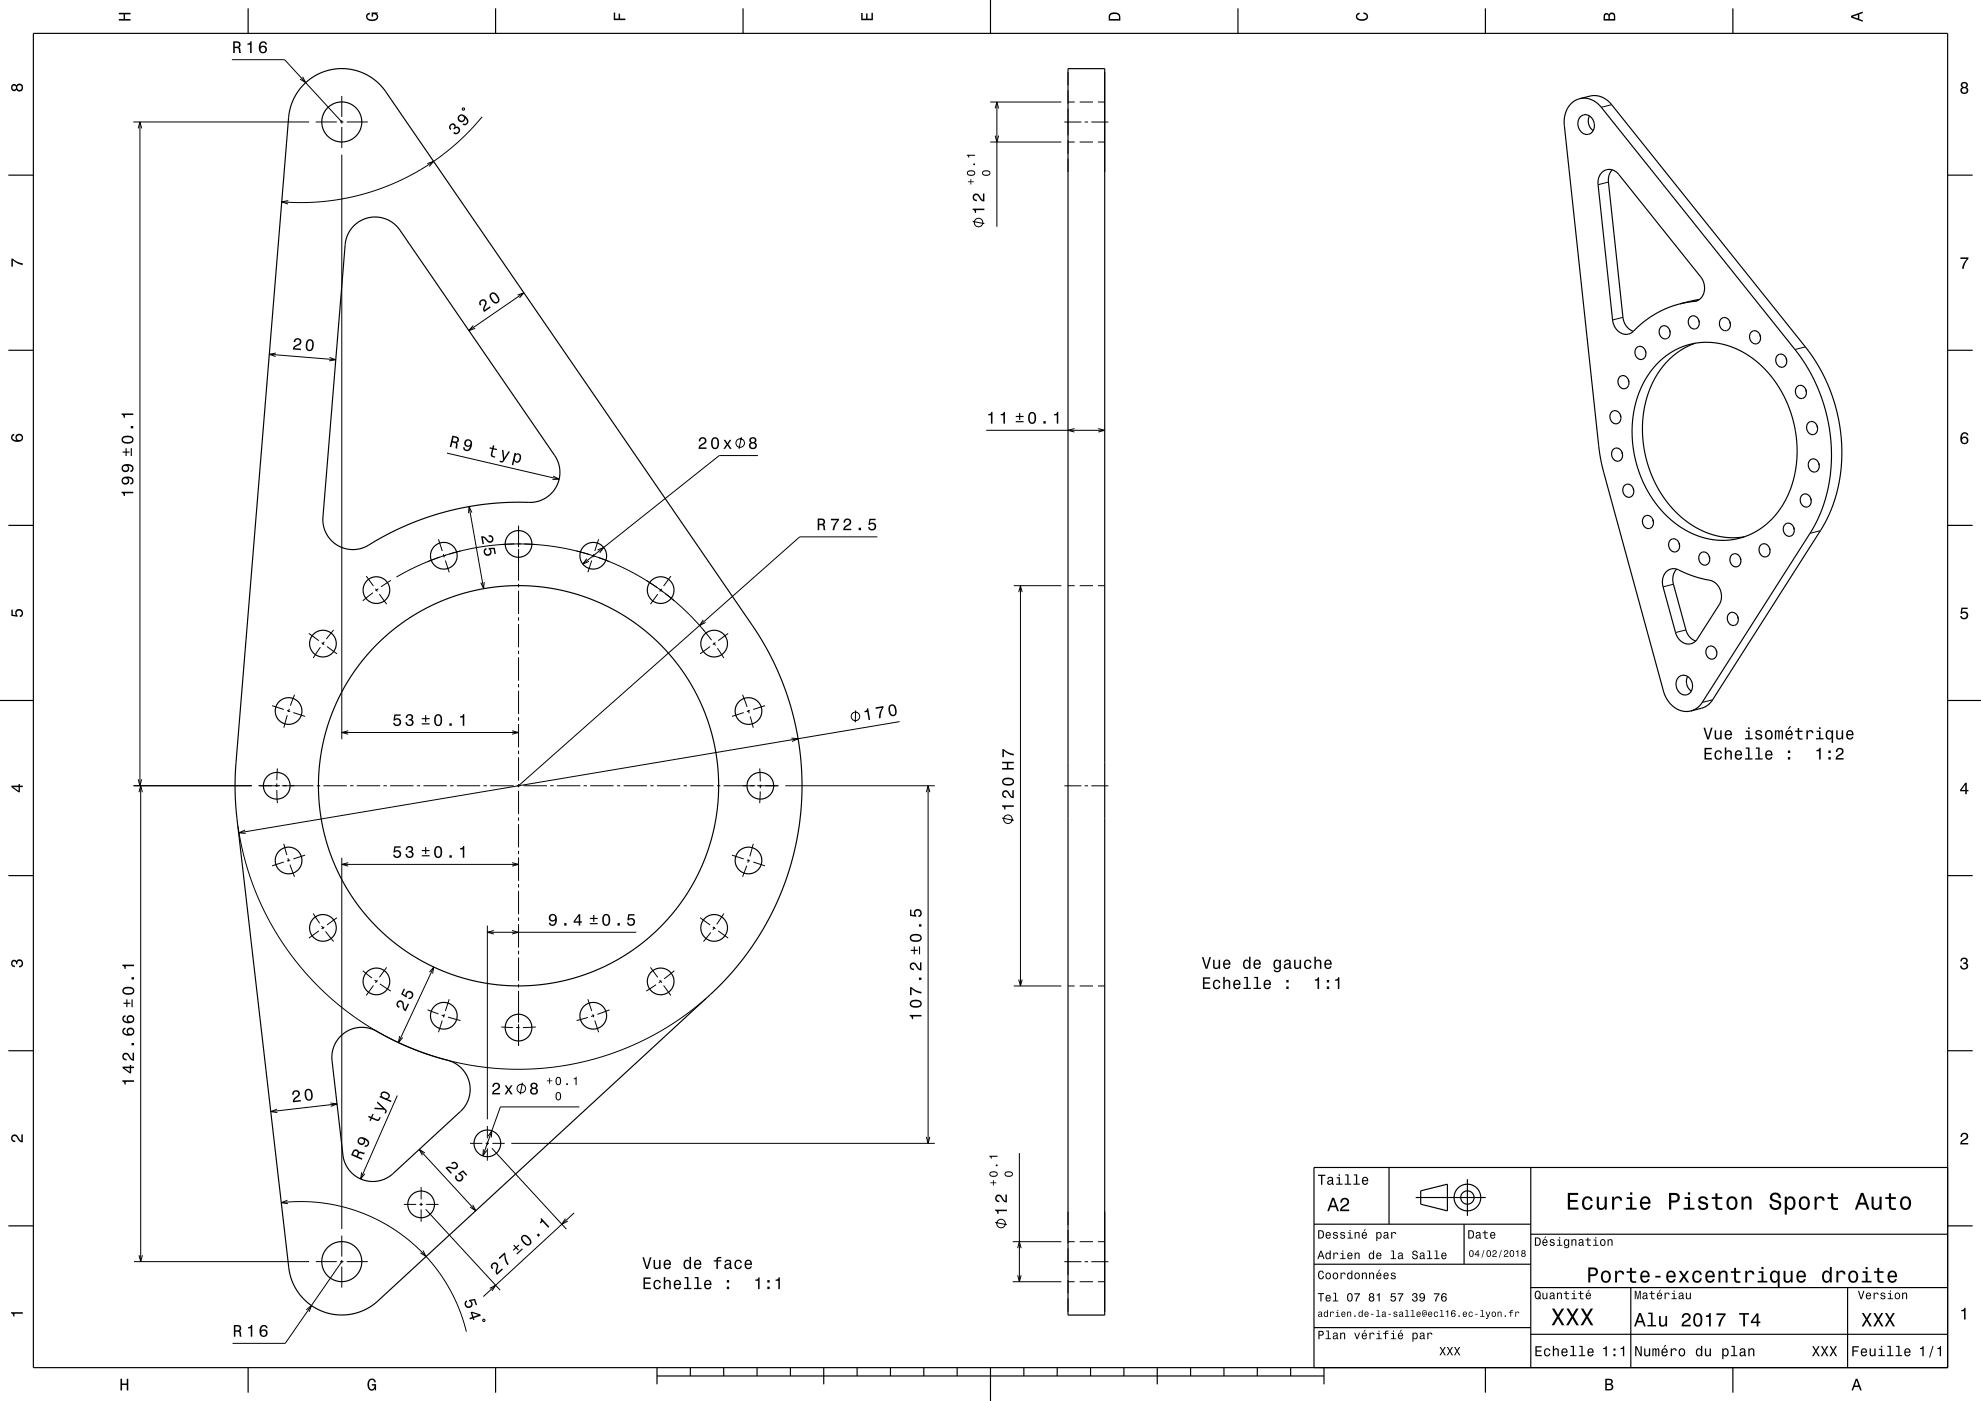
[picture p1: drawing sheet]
<svg xmlns="http://www.w3.org/2000/svg" width="594mm" height="420mm" viewBox="0 0 594 420" stroke-linecap="round" stroke-linejoin="round" font-family="sans-serif">
<g fill="none" stroke="#000" stroke-width=".3">
<path d="M69.5 17.9h15.8l17.2 18.7M40 36.6h52.7M41.4 38.5l.6-1.9 .5 1.9M42 36.6v199M90.7 23l1 1.8-1.7-1.1M94.7 36.6h6.3M102 36.6h1M102.5 28.8v6.3M102.5 36.1v1M102.5 38.1v6.3M104 36.6h6.3M138.8 32.4l.5 .1-.2 .5-.5-.1z"/>
<path d="M144.6 35l-5.9 6.3-6.5 5.5-6.9 4.5-7.4 3.7-7.9 2.9-8.6 1.9-8.7 .9-8.2-.2M296.9 30.6h21.3M298.4 32.5l.5-1.9 .5 1.9M298.9 30.6v37.4M319.1 36.6h5.1M320.2 30.6h2M320.2 21.6v4M320.2 27.1v4M320.2 32.6v8M323.7 30.6h4M325.2 36.6h1M327.2 36.6h5.1"/>
<path d="M329.2 30.6h2M483.3 31.4l-3.2 .8M102.5 46.4v175.2M128.1 49l1.9-.6-1.3 1.5M296.9 42.6h21.3M298.4 40.7l.5 1.9 .5-1.9M320.2 42.6h2M320.2 42.1v4M320.2 47.6v4M323.7 42.6h4M329.2 42.6h2M482.3 54.6l-3.1 .8"/>
<path d="M86.4 60.1l-1.9 .4 1.9 .7M291.7 66.4l3.5 .7M141.9 97.6l-1.3 1.5 1.9-.7M155.2 88.4l1.9-.6-1.3 1.5M157.1 87.8l-16.5 11.3M486.6 95.1l-3.1 .8M508.9 90.1l-.9 .3M80.8 106.2l19.9 1.6M82.7 105.9l-1.9 .3 1.8 .7M98.8 107.2l1.9 .6-2 .4M541.3 104l-3.1 .8M134 135.8l33.7 7.9"/>
<path d="M222.3 131.1l-.7 3.5M227.3 136.6h-11.6l-40.9 32.5M295.7 129h35.5M322.2 128.5l-2 .5 2 .5M329.3 128.5l1.9 .5-1.9 .5M140.7 151.9l4.3 24.6M141.5 153.7l-.8-1.8-.2 2M155.5 157.6v6.5M165.9 142.7l1.8 1h-2M545.8 159.1l-3.1 .8M109.8 172.7l2.2 3M111.8 177.7l-3 2.4"/>
<path d="M112.6 176.5l.6 .8M113.4 176.5l-.8 .6M113.7 178.1l2.2 3M117.2 174l-2.9 1.9M118.9 173l5.5-2.9 6-2.6 5.9-1.9 6.4-1.4 6.1-.8 6.3-.3 7 .3 6.2 .8 5.8 1.3 6.2 1.9 5.6 2.3 6 3.1 5.2 3.4 4.8 3.7 4.6 4.2 4.6 4.9M131.5 161.7l1.1 3.5M131.8 167l-3.6 1.4M132.9 166.1l.3 1M133.5 168l1.2 3.6M133.7 166.4l-.9 .3M138.1 165.2l-3.4 .9M145.2 174.5l-.2 2-.8-1.8"/>
<path d="M154.2 163.1l-3.9 .1M155.2 163.1h1M155.5 164.6v9.5M155.5 175.1v1M155.5 177.1v7M157.2 163.1l3.5 .1M172.9 165.2l3.7 1M175.9 167.5l-1.1 1.6 1.8-.8M177.4 168l-1.1 3.6M177.6 166.5l1 .3M178 166.1l-.3 1M179.2 164.9l1.8-.8-1.2 1.6"/>
<path d="M179.5 161.7l-1.1 3.5M179.5 167.2l3.3 1.2M193.8 174l3.2 2.2M197.2 178.1l-2.2 3M197.9 176.7l.8 .6M198.4 176.5l-.6 .8M199.5 177.9l2.7 2.2M201.2 172.7l-2.2 3M263.1 160.9h-23.3l-84.3 74.7M304 175.6h14.2M305.5 177.5l.5-1.9 .5 1.9M306 175.6v120"/>
<path d="M320.2 175.6h2M323.7 175.6h4M329.2 175.6h2M501.8 175.1l-3.1 .8M92.6 189.9l3 2.2M96.1 194l-2.2 3.3M96.4 192.7l.8 .5M97.2 192.4l-.5 .8M98 193.8l3 2.2M100 188.9l-2.2 2.7M155.5 185.1v1M155.5 187.1v7"/>
<path d="M155.5 195.1v1M155.5 197.1v7M210.9 185.8l-1.1 1.7 1.8-.9M210.9 188.9l2.5 3M212.9 193.8l-3 2.2M214 192.7l.5 .8M214.5 192.7l-.8 .5M215.1 194.3l1.9 3M218.3 189.9l-3 2.2M505.5 188.8l-3.1 .8M81.6 211.6l3.5 1.1M86.1 213l.9 .3"/>
<path d="M86.1 214.4l-1 3.8M86.8 212.5l-.4 .9M88 213.6l3.5 1.2M88.3 208.3l-1.2 3.2M102.5 219.6h53M104.4 219.1l-1.9 .5 1.9 .5M153.6 219.1l1.9 .5-1.9 .5M155.5 205.1v1M155.5 207.1v7M155.5 215.1v1M155.5 217.1v7M222.7 208.3l1.3 3.6"/>
<path d="M223 213.6l-3.5 1.2M224.3 212.9l.3 .9M224.9 213l-.9 .3M224.9 214.8l1 3.4M229.4 211.6l-3.5 1.1M256.6 213l-.1 3.5M269.7 216.3l-198 33.4M513.5 209.8l-3.1 .8M40 235.6h35.5M41.4 233.6l.6 2 .5-2M41.7 237.5l.5-1.9 .5 1.9M42.2 235.6v142.6"/>
<path d="M77.5 235.6h6.5M83 234.9v1M83 236.9l.2 3.9M83.2 230.4l-.2 3.5M84.5 235.6h9.5M95 235.6h1M97 235.6h7M105 235.6h1M107 235.6h7M115 235.6h1M117 235.6h7M125 235.6h1"/>
<path d="M127 235.6h7M135 235.6h1M137 235.6h7M145 235.6h1M147 235.6h7M155 235.6h1M155.5 225.1v1M155.5 227.1v7M155.5 235.1v1M155.5 237.1v7M157 235.6h7M165 235.6h1"/>
<path d="M167 235.6h7M175 235.6h1M177 235.6h7M185 235.6h1M187 235.6h7M195 235.6h1M197 235.6h7M205 235.6h1M207 235.6h7M215 235.6h1M217 235.6h9.5M227 235.6h6.5"/>
<path d="M227.8 230.4l.2 3.9M228 237.3l-.2 3.5M228 235.3v1M235.5 235.6h44.8M237.3 221.3l2 .2-1.8 .8M277.8 237.5l.5-1.9 .5 1.9M278.3 235.6v107.2M319.1 235.6h5.1M325.2 235.6h1M327.2 235.6h5.1M71.4 247.7l.9 5.4 1.4 5.6 1.7 5.5 2.2 5.3 2.4 5.2 2.8 5 2.9 4.4 3.8 5 3.7 4.3 3.9 3.9 4.1 3.7 5 3.8 5 3.3 4.8 2.7 5.1 2.5 4.9 2 5.2 1.7 5.6 1.5 6.1 1.1 5 .6 5.5 .3h6l6-.5 5.4-.8 5.6-1.3 5.1-1.4 5.4-1.9 5.5-2.5 5.3-2.7 5.1-3.2 4.6-3.4 4.2-3.4M73.5 248.8l-1.8 .9 2 .2"/>
<path d="M85.1 253l.9 3.3M85.1 258.4l-3.5 1.2M86.3 257.3l.3 1M86.9 259.2l1.4 3.6M87 257.8l-.9 .3M91.5 256.4l-3.5 1.1M102.5 257.1v111.3M102.5 259.1h53M104.4 258.6l-1.9 .5 1.9 .6M153.6 258.6l1.9 .5-1.9 .6M155.5 245.1v1M155.5 247.1v7"/>
<path d="M155.5 255.1v1M155.5 257.1v7M219.5 256.4l3.5 1.1M223.9 259.6l-1.2 3.2M224 257.8l.9 .3M224.5 257.7l-.3 .9M225.9 253l-1.1 3.7M225.9 258.4l3.5 1.2M300.5 245.2l3.5 .7M93.9 273.9l1.9 2.9M95.6 279.1l-3 2.1M96.4 277.6l.6 .8"/>
<path d="M97.2 277.9l-.8 .6M97.6 279.2l2.4 3.1M101 275.1l-3 2.2M146.1 277.5v58.1M146.1 279.5h44.7M148.1 279l-2 .5 2 .5M153.6 279l1.9 .5-1.9 .5M155.5 265.1v1M155.5 267.1v7M155.5 275.1v1M155.5 277.1v7M209.9 275.1l3 2.2"/>
<path d="M213.1 279.5l-2.2 2.8M213.7 277.9l.8 .6M214.3 277.9l-.6 .8M215.3 279.1l3 2.1M217 273.9l-2.1 3.2M108.8 291l2.7 2.2M112 295.4l-2.2 3M112.3 293.8l.8 .6M113.2 293.8l-.6 .8M113.9 295l3.3 2.1M115.9 290l-2.2 3M128.8 291.4l1.3-1.5-.4 2"/>
<path d="M130.1 289.9l-10.6 22.7M134.7 299.6l-1.2 3.5M155.5 285.1v1M155.5 287.1v7M155.5 295.1v1M155.5 297.1v9.5M176.3 299.6l1.1 3.5M195 290l2.2 3M196.7 295.2l-2.9 1.9M197.8 293.8l.6 .8M198.3 294l-.8 .6M199 295.4l2.2 3"/>
<path d="M202.2 291l-3.1 2.4M304 295.6h14.2M305.5 293.7l.5 1.9 .5-1.9M320.2 295.6h2M323.7 295.6h4M329.2 295.6h2M119.8 310.6l-.3 2 1.3-1.6M128.2 302.7l3.3 1.3M132.4 304.3l1 .3M132.6 305.9l-1.1 3.6M133.2 304l-.3 1M134.3 304.9l3.8 1"/>
<path d="M150.3 307.9l3.5 .1M154.8 308.1h1M155.5 307.1v6.5M160.7 307.9l-3.9 .1M176.3 305l-3.4 .9M177.7 304l.3 1M178.2 304.4l-1 .3M178.4 305.9l1.1 3.6M182.8 302.7l-3.7 1.4M83 332.5l-1.8 .7 2 .3M99.1 330.7l2 .3-1.9 .7M101.1 331l-19.9 2.2"/>
<path d="M119.1 328.4l-11 25M146.1 337.6v3.7M156.7 324.6l-.7 3.5M173.7 331.8h-23.7l-5.2 14.7M86.2 359.8l-1.9 .7 2 .3M108.4 351.5l-.3 1.9 1.3-1.5M125.7 344.6l17 18.4M126.3 355.9v3.7M127.4 345.6l-1.7-1 .9 1.8M140.9 342.8h3.7M144.9 344.5l-.1 2 1.1-1.6M145.6 342.8h1"/>
<path d="M146.1 342.3v1M146.1 344.3v3.7M146.3 340.6l1.2-1.6-.2 2M147.5 344.2l22.3 24.3M147.6 342.8h3.7M153.3 342.8h127M277.8 340.8l.5 2 .5-2M305.7 345.7v38.5M40.2 378.2h52.5M41.7 376.3l.5 1.9 .5-1.9M84.3 360.5l5-.3 4.5 .1 4.4 .5 4.4 1 4.6 1.3 3.9 1.6 4.1 2 4 2.5 3.6 2.7 3.7 3.4 2.8 3.2 3 3.9 2.5 4.1 2.2 4.2 1.6 4.2 1.2 4.3M94.7 378.2h6.3"/>
<path d="M102 378.2h1M102.5 370.4v6.3M102.5 377.7v1M102.5 379.7v6.3M102.5 378.2l-17 24.5h-15.8M104 378.2h6.3M121.1 361.1h3.7M125.8 361.1h1M126.3 360.6v1M126.3 362.6v3.7M126.8 374.9l1 1.8-1.7-1.1M127.6 362.5l22.4 24.3"/>
<path d="M127.8 361.1h3.7M141.7 361.2l1 1.8-1.7-1.1M169.5 365.3l-1 1.7 1.7-.9M172.1 363.6l-27.2 25.1M298.4 366.5l3.5 .7M303.7 372.2h14.5M305.1 374.2l.6-2 .5 2M319.1 378.2h5.1M320.2 372.2h2M320.2 363.2v4M320.2 368.7v4M320.2 374.2v8"/>
<path d="M323.7 372.2h4M325.2 378.2h1M327.2 378.2h5.1M329.2 372.2h2M91.9 392.7l1.5-1.3-.7 1.9M144.8 395.5l.6 .1-.1 .5-.5-.1zM146.8 386.2l1.8-.9-1.1 1.7M303.7 384.2h14.5M305.1 382.3l.6 1.9 .5-1.9M320.2 384.2h2M320.2 383.7v4M320.2 389.2v4"/>
<path d="M323.7 384.2h4M329.2 384.2h2"/>
<circle cx="293.4" cy="66.7" r="1.28"/>
<circle cx="222" cy="132.8" r="1.28"/>
<circle cx="256.5" cy="214.8" r="1.28"/>
<circle cx="302.2" cy="245.6" r="1.28"/>
<circle cx="156.3" cy="326.3" r="1.28"/>
<circle cx="300.2" cy="366.8" r="1.28"/>
</g>
<g fill="none" stroke="#000" stroke-width=".35">
<path d="M10 10h574v400h-574zM74.4 2.5v7.5M148.6 2.5v7.5M222.8 2.5v7.5M297 0v10M371.2 2.5v7.5M445.4 2.5v7.5M519.6 2.5v7.5M91 25.4l2.7-2.2 3.2-1.6 3.3-.9 3.5-.1 3.5 .7 3.2 1.3 2.8 2.1 2.2 2.4 112.5 164 2.5 4.4 2.6 5.1 2.2 5.6 1.6 4.7 1.3 4.8 1.2 5.9 .8 5.7 .3 5.5-.1 8.2-.8 7.2-1.5 7.9-2.2 7.4-3.1 7.7-3.6 6.8-4 6.4-4.6 5.9-6.9 7.3-100.6 92.7-2.2 1.6-2.5 1.2-2.6 .8-2.8 .3-2.7-.1-2.9-.7-2.7-1.3-2.1-1.4-2-1.9-1.6-2.2-1.3-2.4-.8-2.7-15.8-136.2-.5-6.9 .3-9.7 15.7-193.5 .6-3 .8-2.3 1.4-2.4zM320.2 20.6h11v373.6h-11zM473.6 29.6l3.2-.8a6.4 6.4 0 0 1 6.5 2.6l59.6 74.7 3.1 4.9 2.4 5.2 2 5.6 1.2 5.7 .7 7.4-.4 6.8-1.4 7-2.3 6.1-2.2 4.1-32.5 50.9a5.8 5.8 0 0 1-3.4 2.6l-3.1 .7M473.6 29.6a6.4 6.4 0 0 1 6.5 2.6l59.8 74.9 3.1 4.9 2.3 5 1.9 5.4 1.3 5.8 .7 7.2-.4 6.8-1.3 6.8-2.4 6.6-2.3 4.1-32.4 50.9a5.8 5.8 0 0 1-3.4 2.5"/>
<path d="M473.6 29.6a7 7 0 0 0-4.5 8l10.8 99.7 1 4.4 17.9 65.7 .9 2 1.3 1.8a6.2 6.2 0 0 0 6 1.9M473.8 35.1a2.62 2.62 0 0 1 3-.3 2.62 2.62 0 0 1 1.3 2.7 2.41 2.41 0 0 1-2 2.8 2.41 2.41 0 0 1-2.8-2.1l-.1-1.7zM476.6 34.8a3.5 3.5 0 0 0 1.1 4.3M2.5 52.5h7.5M480.3 51.7a3.3 3.3 0 0 1 5.1 .6l24.6 30.7a4.6 4.6 0 0 1-1.6 7.3l-4.9 .9-4.6 1.6-4.5 2.5-4 3.4a3.6 3.6 0 0 1-3.5 1.5 3.6 3.6 0 0 1-2.9-2.6l-.5-1.7-4.3-40.5a4.5 4.5 0 0 1 1.1-3.7zM483.4 50.9a4.5 4.5 0 0 0-1.1 3.7l4.3 40.5a4.8 4.8 0 0 0 3.2 4.2M584 52.5h7.5M106.1 67.7l1.4-1.1 1.8-1 1.9-.5h2l1.9 .4 1.9 .8 1.6 1.1 1.1 1.4 47.1 68.5 1 3 .1 1.8-.3 1.7-1.3 3-2.3 2.2-1.8 1-1.9 .5-8.7 .2-6.3 .5-6.1 .9-6.6 1.6-5.2 1.6-5.6 2.2-6.1 3-5.9 3.3-2.4 .8-2.5 .1-2.4-.6-2.4-1.3-1.7-1.9-1.2-2.7-.4-3.2 6.7-81.7 .8-3zM498 98.1a1.9 1.9 0 0 1 2.4 .3 1.9 1.9 0 0 1 .2 2.4 1.67 1.67 0 0 1-2.1 .7 1.67 1.67 0 0 1-1-1.9l.1-.9zM500.6 98.9l.2 .6M506.7 95.1a1.9 1.9 0 0 1 2.4 .3 1.9 1.9 0 0 1 .2 2.4 1.67 1.67 0 0 1-2 .7 1.67 1.67 0 0 1-1.1-1.8l.1-.8zM509.4 95.9l.1 .7"/>
<path d="M509.6 89.8l-5.9 1.3M516 95.7a1.9 1.9 0 0 1 2.4 .2 1.9 1.9 0 0 1 .2 2.4 1.67 1.67 0 0 1-2 .7 1.67 1.67 0 0 1-1-1.8v-.8zM518.7 96.5l.1 .6M525.1 99.6a1.9 1.9 0 0 1 2.4 .2 1.9 1.9 0 0 1 .2 2.5 1.71 1.71 0 0 1-2.1 .6 1.71 1.71 0 0 1-1-2zM2.5 105h7.5M485.6 113.1a1.9 1.9 0 0 1 2.4 .2 1.9 1.9 0 0 1 .2 2.4 1.67 1.67 0 0 1-2 .7 1.67 1.67 0 0 1-1-1.8l.1-1zM488.3 113.9l.1 .6M490.7 104.3a1.89 1.89 0 0 1 2.4 .2 1.89 1.89 0 0 1 .2 2.4 1.62 1.62 0 0 1-1.8 .8 1.62 1.62 0 0 1-1.2-1.6v-1zM493.4 105.1l.1 .6M497.1 108.9l2-1.9 2.2-1.5 4.5-2 2.4-.6 2.7-.3 2.6 .1 2.5 .4 2.7 .7 2.4 1 4.7 2.9 2.5 2.1 2 2 3.5 4.9 2.8 5.8 1.6 6 .7 6.3-.5 6.1-1.5 5.7-1.1 2.5-1.5 2.7-1.7 2.3-1.9 2.1-2.1 1.8-2 1.3-4 1.8-4.3 .8-4.3-.1-4.6-1-4.1-1.9-4.3-3.1-3.4-3.5-3.2-4.5-2.4-4.9-1.6-5-.9-5.4-.1-5.4 .8-5.3 1.7-5.1 2.3-4.3zM508.3 102.9l-4.2 2-3.6 2.9-3 3.6-2.5 4.5-1.6 4.9-.8 5.5v5.4l1 5.9 1.8 5.2 2.5 4.8 3.2 4.5 3.9 3.7 4.3 2.8 4.5 1.8 4.5 .8 4.7-.3M527.7 100.4l.2 .6"/>
<path d="M532.9 106.6a1.9 1.9 0 0 1 2.4 .3 1.9 1.9 0 0 1 .2 2.4 1.67 1.67 0 0 1-2 .7 1.67 1.67 0 0 1-1-1.9v-.7zM535.6 107.4l.1 .6M538.8 116a1.9 1.9 0 0 1 2.4 .2 1.9 1.9 0 0 1 .2 2.4 1.71 1.71 0 0 1-2.1 .6 1.71 1.71 0 0 1-1-1.9zM541.5 116.8l.1 .6M584 105h7.5M483.2 123.6a1.87 1.87 0 0 1 2.3 .1 1.87 1.87 0 0 1 .4 2.3 1.62 1.62 0 0 1-1.9 1 1.62 1.62 0 0 1-1.2-1.7v-.9zM483.7 134.8a1.91 1.91 0 0 1 2.5 .3 1.91 1.91 0 0 1 0 2.5 1.69 1.69 0 0 1-2 .5 1.69 1.69 0 0 1-1-1.8l.2-.9zM485.9 124.4l.1 .6M486.4 135.6l.1 .6M542.2 126.8a1.91 1.91 0 0 1 2.5 .3 1.91 1.91 0 0 1 0 2.6 1.69 1.69 0 0 1-2 .4 1.69 1.69 0 0 1-1-1.8l.1-.9zM542.7 138a1.92 1.92 0 0 1 2.5 .4 1.92 1.92 0 0 1 0 2.5 1.78 1.78 0 0 1-2.2 .2 1.78 1.78 0 0 1-.8-2zM544.8 127.6l.2 .6"/>
<path d="M545.3 138.8l.2 .7M2.5 157.5h7.5M487.1 145.6a1.87 1.87 0 0 1 2.3 .1 1.87 1.87 0 0 1 .4 2.4 1.62 1.62 0 0 1-1.9 1 1.62 1.62 0 0 1-1.3-1.7v-1zM489.7 146.4l.2 .6M492.9 155a1.9 1.9 0 0 1 2.5 .2 1.9 1.9 0 0 1 .2 2.4 1.67 1.67 0 0 1-2 .7 1.67 1.67 0 0 1-1.1-1.8v-.7zM495.6 155.8l.2 .6M535.2 157.3a1.9 1.9 0 0 1 2.4 .2 1.9 1.9 0 0 1 .2 2.5 1.66 1.66 0 0 1-2 .7 1.66 1.66 0 0 1-1.1-1.8l.1-1zM537.8 158.1l.2 .6M540.3 148.5a1.9 1.9 0 0 1 2.4 .3 1.9 1.9 0 0 1 .2 2.4 1.68 1.68 0 0 1-2.1 .7 1.68 1.68 0 0 1-1-1.9l.1-.7zM542.9 149.3l.2 .7M584 157.5h7.5M499.7 171.4a3.5 3.5 0 0 1 4.6-.1l3.4 1.4 3.7 1a5 5 0 0 1 4.1 7.6l-6.5 10.3a3.5 3.5 0 0 1-3.5 1.4 3.5 3.5 0 0 1-2.7-2.4l-4.1-14.7a4.7 4.7 0 0 1 1-4.5z"/>
<path d="M500.8 162a1.92 1.92 0 0 1 2.5 .3 1.92 1.92 0 0 1 0 2.5 1.77 1.77 0 0 1-2.2 .3 1.77 1.77 0 0 1-.7-2.1zM502.7 170.6a4.7 4.7 0 0 0-.9 4.5l3.7 13.7a4.6 4.6 0 0 0 3 3.4M503.5 162.8l.1 .6M509.8 165.9a1.9 1.9 0 0 1 2.5 .3 1.9 1.9 0 0 1 .2 2.4 1.67 1.67 0 0 1-2.1 .7 1.67 1.67 0 0 1-1-1.8v-.8zM512.5 166.7l.2 .7M519.2 166.5a1.9 1.9 0 0 1 2.4 .2 1.9 1.9 0 0 1 .2 2.4 1.67 1.67 0 0 1-2 .7 1.67 1.67 0 0 1-1.1-1.8l.1-1zM521.8 167.3l.2 .6M527.9 163.4a1.92 1.92 0 0 1 2.5 .4 1.92 1.92 0 0 1 0 2.5 1.74 1.74 0 0 1-2.1 .4 1.74 1.74 0 0 1-.9-2zM530.6 164.3l.1 .6M512 194.1a1.9 1.9 0 0 1 2.4 .3 1.9 1.9 0 0 1 .2 2.4 1.63 1.63 0 0 1-1.9 .7 1.63 1.63 0 0 1-1.2-1.6l.1-1zM514.6 194.9l.2 .6M518.4 184a1.91 1.91 0 0 1 2.5 .4 1.91 1.91 0 0 1 0 2.5 1.69 1.69 0 0 1-2 .4 1.69 1.69 0 0 1-1-1.7l.1-.8z"/>
<path d="M521.1 184.8l.1 .7M0 210h10M503.4 203a2.69 2.69 0 0 1 3 0 2.69 2.69 0 0 1 1.1 2.7 2.37 2.37 0 0 1-2 2.6 2.37 2.37 0 0 1-2.7-1.9 3.2 3.2 0 0 1 .6-3.4zM506 202.8a3.5 3.5 0 0 0 1.1 4.4M584 210h10M2.5 262.5h7.5M584 262.5h7.5M2.5 315h7.5M102.2 310.6l2-1.5 2.3-.9 2.5-.2 2.4 .5 6.9 3.5 4.8 2.1 5.1 2 7.9 2.5 1.5 .9 1.2 1.3 1.2 1.6 .6 1.6 .4 2.3-.2 2.2-.8 2.1-1.2 1.9-21.2 19.5-1.4 1-1.8 .8-1.7 .4h-1.8l-1.7-.4-1.8-.8-1.5-1-1.2-1.2-.9-1.5-.7-1.6-3.6-30.6 .1-1.7 .6-1.9 .8-1.6zM584 315h7.5M416.5 350v17M424.5 359h21"/>
<path d="M426 357l8-2v8l-8-2zM440 353.5v11M459 350v60M584 350h-190v60M2.5 367.5h7.5M394 367h65M394 379h65M439 367v12M459 370h125M584 367.5h7.5M394 398h65M459 386h125"/>
<path d="M489 386v24M554 386v24M74.4 410v7.5M148.6 410v7.5M197 412.5h200M197 410v5M207 410v2.5M217 410v2.5M227 410v2.5M237 410v2.5M247 410v5M257 410v2.5"/>
<path d="M267 410v2.5M277 410v2.5M287 410v2.5M297 410v10M307 410v2.5M317 410v2.5M327 410v2.5M337 410v2.5M347 410v5M357 410v2.5M367 410v2.5M377 410v2.5"/>
<path d="M387 410v2.5M397 410v5M445.4 410v7.5M459 400h125M519.6 410v7.5"/>
<circle cx="102.5" cy="36.6" r="6"/>
<circle cx="112.9" cy="176.9" r="4"/>
<circle cx="133.1" cy="166.6" r="4"/>
<circle cx="155.5" cy="163.1" r="4"/>
<circle cx="177.9" cy="166.6" r="4"/>
<circle cx="198.1" cy="176.9" r="4"/>
<circle cx="96.8" cy="192.9" r="4"/>
<circle cx="214.1" cy="192.9" r="4"/>
<circle cx="86.5" cy="213.2" r="4"/>
<circle cx="224.4" cy="213.2" r="4"/>
<circle cx="83" cy="235.6" r="4"/>
<circle cx="155.5" cy="235.6" r="60"/>
<circle cx="228" cy="235.6" r="4"/>
<circle cx="86.5" cy="258" r="4"/>
<circle cx="224.4" cy="258" r="4"/>
<circle cx="96.8" cy="278.2" r="4"/>
<circle cx="214.1" cy="278.2" r="4"/>
<circle cx="112.9" cy="294.2" r="4"/>
<circle cx="198.1" cy="294.2" r="4"/>
<circle cx="133.1" cy="304.5" r="4"/>
<circle cx="155.5" cy="308.1" r="4"/>
<circle cx="177.9" cy="304.5" r="4"/>
<circle cx="146.1" cy="342.8" r="4"/>
<circle cx="440" cy="359" r="2"/>
<circle cx="440" cy="359" r="4"/>
<circle cx="102.5" cy="378.2" r="6"/>
<circle cx="126.3" cy="361.1" r="4"/>
</g>
<g fill="#000">
<path d="M35.6 3.8h3.5v.5h-1.6v1.4h1.6v.5h-3.5v-.5h1.5v-1.4h-1.5z" fill-rule="evenodd"/>
<path d="M69.9 12.4v3.5h.5v-1.5l1 .1 .3 1.4h.6l-.3-1.5-.3-.2a.97 .97 0 0 0 .4-1.1 .97 .97 0 0 0-1-.7zM70.4 12.8h.6a.6 .6 0 0 1 .7 .6 .6 .6 0 0 1-.8 .6h-.5z" fill-rule="evenodd"/>
<path d="M74.2 13v.4h.8v2.5h.5v-3.5h-.4a.78 .78 0 0 1-.9 .6zM78.1 12.7a2.39 2.39 0 0 0 .2 3.2 1.16 1.16 0 0 0 1.5-.3 1.16 1.16 0 0 0-.1-1.6 1.16 1.16 0 0 0-1.6 0 1.03 1.03 0 0 1 .8-1.2l.5 .1 .2 .4h.4a1.12 1.12 0 0 0-.7-.9 1.12 1.12 0 0 0-1.2 .3zM78.1 14.8a.75 .75 0 0 1 1.5 0 .75 .75 0 0 1-1.5 0z" fill-rule="evenodd"/>
<path d="M110 4.2l.9-.4v.5l-.3 .1a.68 .68 0 0 0-.5 .6 .68 .68 0 0 0 .4 .6 1.68 1.68 0 0 0 2.5-.6 .92 .92 0 0 0-1.1-.8v.8h-.5v-1.3h1.9v.3l-.4 .1 .4 .4a1.19 1.19 0 0 1-.9 1.7 1.9 1.9 0 0 1-2.7-1.2z" fill-rule="evenodd"/>
<path d="M184 3.8h.5v1.8h1v-1.5h.4v1.5h1.6v.4h-3.5z" fill-rule="evenodd"/>
<path d="M258.2 3.9h.5v1.7h1v-1.6h.4v1.6h1.2v-1.8h.4v2.3h-3.5z" fill-rule="evenodd"/>
<path d="M332.9 4a2.21 2.21 0 0 0-.5 2.2h3.5v-1.2a1.92 1.92 0 0 0-3-1zM333.2 4.4l.4-.2a1.45 1.45 0 0 1 1.9 .8v.7h-2.6v-1z" fill-rule="evenodd"/>
<path d="M406.8 4.2l.9-.4v.4l-.3 .1a.66 .66 0 0 0-.4 .6 .66 .66 0 0 0 .3 .6l.5 .2a1.58 1.58 0 0 0 2-.7 .89 .89 0 0 0-1-.8v-.5a1.24 1.24 0 0 1 1.4 1.1 1.24 1.24 0 0 1-1 1.4 1.93 1.93 0 0 1-2.7-1.2z" fill-rule="evenodd"/>
<path d="M481.1 4.2l-.3 2h3.5v-1.3a.98 .98 0 0 0-.7-1.1 .98 .98 0 0 0-1.2 .6 .83 .83 0 0 0-1.3-.2zM481.4 4.5l.4-.1 .4 .1 .1 1.2h-1zM482.9 4.4l.4-.2a.58 .58 0 0 1 .6 .7v.8h-1.2z" fill-rule="evenodd"/>
<path d="M555 4.7v.6l3.5 1.2v-.4l-1-.4v-1.4l1-.4v-.4zM555.5 5l1.6-.5v1z" fill-rule="evenodd"/>
<path d="M3.6 25.5a1 1 0 0 0-.1 1.5 1 1 0 0 0 1.4-.1 1.09 1.09 0 0 0 1.7 .2 1.09 1.09 0 0 0 0-1.7 1.09 1.09 0 0 0-1.7 .2l-.7-.4zM5.1 26.3a.75 .75 0 0 1 1.5 0 .75 .75 0 0 1-1.5 0zM3.7 26.3a.6 .6 0 0 1 1.2 0 .6 .6 0 0 1-1.2 0z" fill-rule="evenodd"/>
<path d="M135 37.4a1.05 1.05 0 0 0 0 1.6l.3-.3a.62 .62 0 0 1-.3-.8 .62 .62 0 0 1 .8-.4 .62 .62 0 0 1 .4 .7l-.3 .4 .3 .2a.72 .72 0 0 1 .9-.3 .72 .72 0 0 1 .4 1 .72 .72 0 0 1-1 .3l-.3-.2-.3 .3a1.18 1.18 0 0 0 1.9-.3 1.18 1.18 0 0 0-.9-1.7l-.3 .1a.9 .9 0 0 0-.5-1 .9 .9 0 0 0-1.1 .4zM137.6 34.6a1.15 1.15 0 0 0 .3 2 1.15 1.15 0 0 0 1.6-1.2 1.03 1.03 0 0 1 .3 1.5l-.4 .2-.4-.1-.3 .3a1.23 1.23 0 0 0 1.7-.4 1.23 1.23 0 0 0-.5-1.7 1.64 1.64 0 0 0-2.3-.6zM137.7 35.4a.75 .75 0 0 1 1.5 0 .75 .75 0 0 1-1.5 0z" fill-rule="evenodd"/>
<path d="M588.2 24.8l-.2 .3a.8 .8 0 0 0 .4 1.1 1.09 1.09 0 0 0-.2 1.6 1.09 1.09 0 0 0 1.6 0 1.09 1.09 0 0 0-.2-1.6 .95 .95 0 0 0 .3-1.4 .95 .95 0 0 0-1.4-.2zM588.3 27.1a.71 .71 0 0 1 1.4 0 .71 .71 0 0 1-1.4 0zM588.4 25.5a.6 .6 0 0 1 1.2 0 .6 .6 0 0 1-1.2 0z" fill-rule="evenodd"/>
<path d="M290.2 54.4v.2h.8v.7h.2v-.7h.8v-.2h-.8v-.7h-.2v.7zM290.2 51.3a.79 .79 0 0 0-.3 .8 .79 .79 0 0 0 .7 .6 1.33 1.33 0 0 0 1.8-.8 1.42 1.42 0 0 0-2.2-.6zM290.3 51.6l.4-.2 1.2 .1a.44 .44 0 0 1 0 .8h-1.5zM291.8 49v.5h.6v-.5zM289.9 46.4l.5 .9h.2v-.6h1.8v-.3z" fill-rule="evenodd"/>
<path d="M294.8 51.3a.79 .79 0 0 0-.3 .8 .79 .79 0 0 0 .7 .6 1.33 1.33 0 0 0 1.8-.8 1.42 1.42 0 0 0-2.2-.6zM294.8 51.6l.5-.2 1.2 .1a.44 .44 0 0 1 0 .8h-1.5z" fill-rule="evenodd"/>
<path d="M3.4 77.5h.4a5.3 5.3 0 0 0 3 1.4v.6a5.2 5.2 0 0 1-2.9-1.5v1.9h-.5z" fill-rule="evenodd"/>
<path d="M291.6 62.5v.4a.77 .77 0 0 1 .7 .9h.4v-.8h2.5v-.5zM291.9 58.3a1.2 1.2 0 0 0-.2 1.4 1.2 1.2 0 0 0 1.2 .6v-.4a.7 .7 0 0 1-.8-.5 .7 .7 0 0 1 .5-.9 .7 .7 0 0 1 .8 .5l.2 .3a1.64 1.64 0 0 0 1.6 1.1v-2.4h-.5v1.9l-.4-.3-.7-1.2a1.11 1.11 0 0 0-1.7-.1z" fill-rule="evenodd"/>
<path d="M143.8 90.3a1.15 1.15 0 0 0 .1 1.3l.4-.2a.71 .71 0 0 1 0-1 .71 .71 0 0 1 1-.1 .71 .71 0 0 1 0 1l-.1 .3a1.62 1.62 0 0 0 0 1.9l1.9-1.3-.2-.4-1.6 1.1 .3-1.1a1.16 1.16 0 0 0 0-1.8 1.16 1.16 0 0 0-1.8 .3zM147.2 87.8a2.02 2.02 0 0 0 1.6 3.2 1.14 1.14 0 0 0 .9-1.7l-.4-.7a1.52 1.52 0 0 0-2.1-.8zM147.5 88.2l.3-.1a2.38 2.38 0 0 1 1.5 2.1l-.6 .4a2.38 2.38 0 0 1-1.4-2.2z" fill-rule="evenodd"/>
<path d="M587.8 77.2h2.4v.4a5.2 5.2 0 0 0-1.4 3h-.5a5.2 5.2 0 0 1 1.4-3h-1.9z" fill-rule="evenodd"/>
<path d="M88.4 101.6l-.3 .9 .4 .1a.71 .71 0 0 1 .6-.8 .71 .71 0 0 1 .8 .5 .71 .71 0 0 1-.6 .9l-.3 .1a1.63 1.63 0 0 0-1.2 1.5l2.4 .2v-.5l-1.9-.1 .9-.7a1.17 1.17 0 0 0 1.1-1.6 1.17 1.17 0 0 0-1.9-.5zM92.1 102.1a2.02 2.02 0 0 0 .6 3.2 2.03 2.03 0 0 0 1.2-3.1 1.11 1.11 0 0 0-1.8-.1zM92.4 102.4a.63 .63 0 0 1 .6-.3 .63 .63 0 0 1 .5 .4l.1 .4a1.61 1.61 0 0 1-.8 2l-.4-.1a2.28 2.28 0 0 1 0-2.4z" fill-rule="evenodd"/>
<path d="M3.6 130.4a1.44 1.44 0 0 0 .1 1.6 1.44 1.44 0 0 0 1.6 .5 1.26 1.26 0 0 0 1.6-1 1.26 1.26 0 0 0-1.1-1.5 1.11 1.11 0 0 0-1.1 .7 1.11 1.11 0 0 0 .3 1.3 1.03 1.03 0 0 1-1.3-.9l.2-.4 .4-.2v-.5zM5 131.2a.75 .75 0 0 1 1.5 0 .75 .75 0 0 1-1.5 0z" fill-rule="evenodd"/>
<path d="M39.2 134.4v2.3h.3v-2.3zM37.6 134.4v1h-.8v.3h.8v1h.4v-1h.9v-.3h-.9v-1zM36.9 130.9a1.13 1.13 0 0 0-.4 1.2 1.13 1.13 0 0 0 1 .8 1.9 1.9 0 0 0 2.6-1.1 2.04 2.04 0 0 0-3.2-.9zM36.9 131.5a2.38 2.38 0 0 1 2.7 0v.6a2.38 2.38 0 0 1-2.7 0zM39.2 127.7v.7h.8v-.7zM36.4 124v.3a.77 .77 0 0 1 .7 .9h.4v-.8h2.5v-.4z" fill-rule="evenodd"/>
<path d="M135.7 130.6l-.8 3.4 .4 .1 .4-1.5 .4 .2 .6 .4-.1 1.2 .5 .1 .1-1.5-.2-.3a.97 .97 0 0 0 .6-1 .97 .97 0 0 0-.8-.9zM136 131.1l.6 .1a.6 .6 0 0 1 .5 .8 .6 .6 0 0 1-.8 .4l-.6-.2z" fill-rule="evenodd"/>
<path d="M139.4 132.1a1.13 1.13 0 0 0 0 1.5 1.13 1.13 0 0 0 1.5 .2 1.02 1.02 0 0 1-1.1 1l-.4-.2v-.5l-.5-.1a1.23 1.23 0 0 0 1.2 1.3 1.23 1.23 0 0 0 1.3-1.3 1.42 1.42 0 0 0 0-1.7 1.42 1.42 0 0 0-1.7-.5zM139.7 132.8a.75 .75 0 0 1 1.5 0 .75 .75 0 0 1-1.5 0z" fill-rule="evenodd"/>
<path d="M146.9 134.1l-.1 .4 .7 .1-.4 1.8a1.05 1.05 0 0 0 1.3 .8l.1-.4a.68 .68 0 0 1-.9-.5l.4-1.6 .9 .3 .1-.4-1-.2 .2-.8-.4-.1-.2 .8zM150.5 134.8l.3 3.1-.3 .3-.6-.1-.1 .4 .7 .2 .5-.3 1.9-3-.4-.1-1.3 2-.2-2.4zM154.3 135.7l-.8 3.7 .4 .1 .3-1.4a.93 .93 0 0 0 .9 .7 .93 .93 0 0 0 .9-.7 1.27 1.27 0 0 0 .3-1.4 1.27 1.27 0 0 0-1.3-.8l-.4 .3 .1-.4zM154.8 136.4a.63 .63 0 0 1 .7-.1 .63 .63 0 0 1 .3 .7v.5a.84 .84 0 0 1-.9 .8 1.18 1.18 0 0 1-.1-1.9z" fill-rule="evenodd"/>
<path d="M209.8 131.4l-.3 .9h.5a.71 .71 0 0 1 .5-.8 .71 .71 0 0 1 .9 .5 .71 .71 0 0 1-.5 .8l-.3 .2a1.64 1.64 0 0 0-1.2 1.6h2.5v-.5h-2l.9-.8a1.17 1.17 0 0 0 .9-1.6 1.17 1.17 0 0 0-1.9-.3zM213.5 131.5a2.02 2.02 0 0 0 .9 3.2 2.04 2.04 0 0 0 .9-3.2 1.11 1.11 0 0 0-1.8 0zM214.1 131.6h.6a2.38 2.38 0 0 1 0 2.6h-.6a2.38 2.38 0 0 1 0-2.6zM217 131.9l.9 1.3-1 1.4h.5l.7-1.1 .7 1.1h.6l-1-1.4 .9-1.3h-.5l-.7 .9-.6-.9z" fill-rule="evenodd"/>
<path d="M225 131.3l-.3 .3a.8 .8 0 0 0 .4 1.1 1.09 1.09 0 0 0-.2 1.6 1.09 1.09 0 0 0 1.7 0 1.09 1.09 0 0 0-.2-1.6 .95 .95 0 0 0 .3-1.4 .95 .95 0 0 0-1.4-.2zM225 133.6a.71 .71 0 0 1 1.4 0 .71 .71 0 0 1-1.4 0zM225.1 132a.6 .6 0 0 1 1.2 0 .6 .6 0 0 1-1.2 0z" fill-rule="evenodd"/>
<path d="M296.3 124.2v.3h.8v2.5h.5v-3.5h-.3a.77 .77 0 0 1-1 .7zM300.1 124.2v.3h.8v2.5h.4v-3.5h-.3a.77 .77 0 0 1-.9 .7z" fill-rule="evenodd"/>
<path d="M304.6 126.2v.4h2.3v-.4zM304.6 124.7v.3h1v.9h.3v-.9h1v-.3h-1v-.9h-.3v.9zM308.6 123.9a2.02 2.02 0 0 0 .9 3.2 2.03 2.03 0 0 0 .9-3.2 1.11 1.11 0 0 0-1.8 0zM309.1 124h.7a2.38 2.38 0 0 1 0 2.6h-.7a2.37 2.37 0 0 1 0-2.6zM312.9 126.2v.8h.7v-.8zM316 124.2v.3h.9v2.5h.4v-3.5h-.3a.77 .77 0 0 1-1 .7z" fill-rule="evenodd"/>
<path d="M588.3 129.8a2.4 2.4 0 0 0 .2 3.3 1.16 1.16 0 0 0 1.5-.4 1.16 1.16 0 0 0-.2-1.5 1.16 1.16 0 0 0-1.5 0 1.02 1.02 0 0 1 .8-1.2l.5 .1 .1 .4h.5a1.12 1.12 0 0 0-.7-.9 1.12 1.12 0 0 0-1.2 .2zM588.3 132a.75 .75 0 0 1 1.5 0 .75 .75 0 0 1-1.5 0z" fill-rule="evenodd"/>
<path d="M36.4 147.4v.4a.78 .78 0 0 1 .7 .9h.4v-.8h2.5v-.5zM36.9 143.2a1.17 1.17 0 0 0-.3 1.6 1.17 1.17 0 0 0 1.7 .2 1.17 1.17 0 0 0 .1-1.7 1.03 1.03 0 0 1 1.2 .9l-.1 .4-.4 .2v.5a1.23 1.23 0 0 0 .9-1.5 1.23 1.23 0 0 0-1.5-.9h-1.1zM36.8 144.1a.75 .75 0 0 1 1.5 0 .75 .75 0 0 1-1.5 0zM36.9 139.4a1.17 1.17 0 0 0-.3 1.7 1.17 1.17 0 0 0 1.7 .2 1.17 1.17 0 0 0 .1-1.7 1.03 1.03 0 0 1 1.2 .8l-.1 .5-.4 .2v.4a1.23 1.23 0 0 0 .9-1.4 1.23 1.23 0 0 0-1.5-1l-1.1 .1zM36.8 140.3a.75 .75 0 0 1 1.5 0 .75 .75 0 0 1-1.5 0z" fill-rule="evenodd"/>
<path d="M245.2 155.4v3.5h.4v-1.4l1.1 .1 .3 1.3h.5l-.3-1.4-.3-.3a.97 .97 0 0 0 .5-1.1 .97 .97 0 0 0-1-.7zM245.6 155.9h.6a.6 .6 0 0 1 .7 .6 .6 .6 0 0 1-.7 .5h-.6z" fill-rule="evenodd"/>
<path d="M249.2 155.5v.5h1.9a5.2 5.2 0 0 0-1.5 2.9h.6a5.3 5.3 0 0 1 1.4-3v-.4zM253.2 155.7l-.3 1h.5a.7 .7 0 0 1 .5-.9 .7 .7 0 0 1 .9 .6 .7 .7 0 0 1-.5 .8l-.3 .2a1.63 1.63 0 0 0-1.2 1.5h2.5v-.4h-1.9l.8-.8a1.17 1.17 0 0 0 .9-1.7 1.17 1.17 0 0 0-1.9-.3zM257.5 158.2v.7h.7v-.7zM260.7 155.5l-.3 1.9h.4a.8 .8 0 0 1 1.2-.3 .8 .8 0 0 1 0 1.3 .8 .8 0 0 1-1.2-.4h-.5a1.21 1.21 0 0 0 1.5 1.1 1.21 1.21 0 0 0 .8-1.7 1.21 1.21 0 0 0-1.7-.5l.1-1h1.5v-.4z" fill-rule="evenodd"/>
<path d="M144.3 160.8l.4 2.3h.4l-.3-1.9 .9 .7a1.18 1.18 0 0 0 1.5 .8 1.18 1.18 0 0 0 .8-1.4 1.18 1.18 0 0 0-1.5-.8l.1 .4a.7 .7 0 0 1 .9 .4 .7 .7 0 0 1-.4 .9 .7 .7 0 0 1-.9-.3l-.2-.3a1.64 1.64 0 0 0-1.7-.8zM145.4 164.5a1.21 1.21 0 0 0-.2 1.7 1.21 1.21 0 0 0 1.7 .2 1.21 1.21 0 0 0 .2-1.8h.9l.3 1.5 .4-.1-.3-1.8-1.9 .1v.4a.8 .8 0 0 1 .5 1.1 .8 .8 0 0 1-1.3 .2 .8 .8 0 0 1 .2-1.3l-.1-.4z" fill-rule="evenodd"/>
<path d="M3.4 182.8h.4v1.5l1 .1a1.21 1.21 0 0 1 .5-1.7 1.21 1.21 0 0 1 1.7 .8 1.21 1.21 0 0 1-1.1 1.5v-.5a.8 .8 0 0 0 .4-1.2 .8 .8 0 0 0-1.3 0 .8 .8 0 0 0 .3 1.2v.4l-1.9-.3z" fill-rule="evenodd"/>
<path d="M588.1 182.2h1.9v.4h-1.5l-.2 .9a1.21 1.21 0 0 1 1.8 .6 1.21 1.21 0 0 1-.8 1.6 1.21 1.21 0 0 1-1.6-1h.5a.8 .8 0 0 0 1.2 .3 .8 .8 0 0 0 .1-1.2 .8 .8 0 0 0-1.2 .2h-.4z" fill-rule="evenodd"/>
<path d="M118.2 214.2l-.2 1.8h.4a.8 .8 0 0 1 1.2-.2 .8 .8 0 0 1-.1 1.2 .8 .8 0 0 1-1.2-.3h-.4a1.21 1.21 0 0 0 1.5 1 1.21 1.21 0 0 0 .8-1.6 1.21 1.21 0 0 0-1.8-.6l.2-.9h1.5v-.4zM122 214.4l-.3 .8h.4a.62 .62 0 0 1 .3-.7 .62 .62 0 0 1 .8 .2 .62 .62 0 0 1-.2 .8l-.5 .1v.4a.72 .72 0 0 1 1 .4 .72 .72 0 0 1-.5 .9 .72 .72 0 0 1-.9-.5l-.1-.3h-.4a1.18 1.18 0 0 0 1.5 1.2 1.18 1.18 0 0 0 .6-1.8l-.2-.2a1.01 1.01 0 0 0 0-1.5 1.01 1.01 0 0 0-1.5 .2z" fill-rule="evenodd"/>
<path d="M126.5 216.8v.4h2.3v-.4zM126.5 215.3v.3h1v.9h.3v-.9h1v-.3h-1v-.9h-.3v.9zM130.5 214.5a2.02 2.02 0 0 0 .9 3.2 2.03 2.03 0 0 0 .9-3.2 1.11 1.11 0 0 0-1.8 0zM131 214.6h.7a2.37 2.37 0 0 1 0 2.6h-.7a2.37 2.37 0 0 1 0-2.6zM134.8 216.8v.8h.7v-.8zM137.9 214.7v.4h.9v2.5h.4v-3.5h-.3a.77 .77 0 0 1-1 .6z" fill-rule="evenodd"/>
<path d="M260 212.4a.77 .77 0 0 1-.8 .8v.4l.8-.2 .5 2.5 .4-.1-.6-3.5zM262.5 212.1l.1 .4 1.9-.3a5.2 5.2 0 0 0-1 3.2l.5-.1a5.2 5.2 0 0 1 .9-3.2v-.4zM266.8 211.3a2.43 2.43 0 0 0 .6 3.4 1.14 1.14 0 0 0 1.5-1.2l-.1-.8a1.51 1.51 0 0 0-1.5-1.6zM267.1 211.7l.6-.1a2.38 2.38 0 0 1 .5 2.6l-.7 .1a2.38 2.38 0 0 1-.4-2.6z" fill-rule="evenodd"/>
<path d="M510.8 218.2l1.1 3.5h.5l1.1-3.5h-.5l-.8 2.9-.9-2.9zM514.1 218.9v1.8a.89 .89 0 0 0 .7 1 .89 .89 0 0 0 1-.5v.5h.4v-2.8h-.4v1.6a.65 .65 0 0 1-.4 .8 .65 .65 0 0 1-.8-.3v-2.1zM517.4 219.2a1.46 1.46 0 0 0-.2 1.7 1.46 1.46 0 0 0 1.4 .8l.7-.8h-.4l-.6 .5a.76 .76 0 0 1-.7-1h1.8a1.17 1.17 0 0 0-.5-1.3 1.17 1.17 0 0 0-1.5 .1zM517.8 219.5l.2-.2a.67 .67 0 0 1 .7 .1 .67 .67 0 0 1 .2 .7h-1.3zM523.5 219v.4h.7v1.9h-.9v.4h2.2v-.4h-.9v-2.3zM524.2 218v.5h.4v-.5zM526.6 219.1l-.2 .2a.96 .96 0 0 0 1.2 1.2l.3 .2a.6 .6 0 0 1-.5 .7 .6 .6 0 0 1-.7-.6h-.4a1.03 1.03 0 0 0 1.3 1 1.03 1.03 0 0 0 .6-1.5l-1.3-.4a.54 .54 0 0 1 .4-.7 .54 .54 0 0 1 .6 .5h.5a1.09 1.09 0 0 0-1.8-.6zM529.5 219.2a1.45 1.45 0 0 0-.2 1.7 1.45 1.45 0 0 0 1.6 .8 1.45 1.45 0 0 0 .7-1.8 1.45 1.45 0 0 0-1.7-.9zM529.8 219.5a.67 .67 0 0 1 .8-.2 .67 .67 0 0 1 .4 .5 .93 .93 0 0 1 .1 1.1 .93 .93 0 0 1-1 .4 1.37 1.37 0 0 1-.3-1.8zM532.2 218.9v2.8h.4v-1.9l.2-.5h.3l.1 .2v2.2h.4v-2.1l.4-.4 .2 .6v1.9h.4v-1.9a.69 .69 0 0 0-.5-.9l-.5 .3-.5-.3-.5 .3v-.3zM536.6 217.7l-.5 .9h.3l.7-.9zM535.6 219.2a1.45 1.45 0 0 0-.2 1.7 1.45 1.45 0 0 0 1.4 .8l.7-.8h-.4l-.6 .5a.76 .76 0 0 1-.7-1h1.8a1.17 1.17 0 0 0-.5-1.3 1.17 1.17 0 0 0-1.5 .1zM536 219.5l.2-.2a.67 .67 0 0 1 .7 .1 .67 .67 0 0 1 .2 .7h-1.3zM539 218.2v.8h-.7v.4h.7l.1 1.8a1.05 1.05 0 0 0 1.4 .5v-.4a.68 .68 0 0 1-1-.3v-1.6h1v-.4h-1v-.8zM541.6 218.9v2.8h.5v-1.6a.66 .66 0 0 1 .3-.8 .66 .66 0 0 1 .9 .3v.2h.5a.89 .89 0 0 0-.7-.9 .89 .89 0 0 0-1.1 .5v-.5zM544.7 219v.4h.7v1.9h-.9v.4h2.3v-.4h-.9v-2.3zM545.4 218v.5h.5v-.5zM547.7 219.2a1.49 1.49 0 0 0-.3 1.6 1.49 1.49 0 0 0 1.3 .9l.5-.5v1.5h.5v-3.8h-.5v.5l-.3-.4a.91 .91 0 0 0-1.2 .2zM548 219.5a.62 .62 0 0 1 .7-.2 .62 .62 0 0 1 .5 .5v.5a.83 .83 0 0 1-.7 1.1 1.19 1.19 0 0 1-.5-1.9zM550.6 218.9v1.8a.89 .89 0 0 0 .6 1 .89 .89 0 0 0 1-.5v.5h.5v-2.8h-.5v1.6a.64 .64 0 0 1-.4 .8 .64 .64 0 0 1-.8-.3v-2.1zM553.9 219.2a1.45 1.45 0 0 0-.3 1.7 1.45 1.45 0 0 0 1.4 .8l.7-.8h-.4l-.6 .5a.76 .76 0 0 1-.7-1h1.8a1.16 1.16 0 0 0-.5-1.3 1.16 1.16 0 0 0-1.4 .1zM554.2 219.5l.2-.2a.67 .67 0 0 1 .7 .1 .67 .67 0 0 1 .2 .7h-1.3z" fill-rule="evenodd"/>
<path d="M3.4 235.5v.5l2.1 1.5h.5v-1.5h.8v-.5h-.8v-.5h-.4v.5zM4 236h1.6v1.1z" fill-rule="evenodd"/>
<path d="M300.5 228.4v.4h1.4v1.4h-1.4v.5h3.5v-.5h-1.7v-1.4h1.7v-.4zM300.6 224.6v2.4h.4v-1.9a5.2 5.2 0 0 0 3 1.4v-.5a5.3 5.3 0 0 1-3-1.4z" fill-rule="evenodd"/>
<path d="M511.1 224.2v3.5h2.2v-.4h-1.7v-1.2h1.5v-.4h-1.5v-1.1h1.7v-.4zM514.4 225.3a1.45 1.45 0 0 0-.3 1.7 1.45 1.45 0 0 0 1.6 .7l.5-.5 .1-.5h-.4l-.4 .7a1.02 1.02 0 0 1-1-1.1 1.02 1.02 0 0 1 1-1l.4 .6h.4a1.09 1.09 0 0 0-.7-1 1.09 1.09 0 0 0-1.2 .4zM517.2 224.1v3.6h.4v-1.6a.63 .63 0 0 1 .4-.7 .63 .63 0 0 1 .8 .3v2h.5v-1.8a.88 .88 0 0 0-.6-1 .88 .88 0 0 0-1.1 .5v-1.3zM520.5 225.3a1.45 1.45 0 0 0-.3 1.6 1.45 1.45 0 0 0 1.4 .8l.7-.8h-.4l-.6 .5a.76 .76 0 0 1-.7-.9h1.8a1.16 1.16 0 0 0-.5-1.4 1.16 1.16 0 0 0-1.4 .2zM520.8 225.5l.2-.2a.67 .67 0 0 1 .7 .1 .67 .67 0 0 1 .2 .7h-1.3zM523.4 224.1v.4h.7v2.8h-.9v.4h2.3v-.4h-.9v-3.2zM526.5 224.1v.4h.7v2.8h-.9v.4h2.2v-.4h-.9v-3.2zM529.6 225.3a1.45 1.45 0 0 0-.3 1.6 1.45 1.45 0 0 0 1.5 .8l.7-.8h-.5l-.6 .5a.76 .76 0 0 1-.7-.9h1.8a1.16 1.16 0 0 0-.5-1.4 1.16 1.16 0 0 0-1.4 .2zM529.9 225.5l.2-.2a.67 .67 0 0 1 .7 .1 .67 .67 0 0 1 .2 .7h-1.3zM536.1 227v.7h.7v-.7zM536.1 225v.7h.7v-.7z" fill-rule="evenodd"/>
<path d="M544.7 224.9v.3h.8v2.5h.4v-3.5h-.3a.77 .77 0 0 1-.9 .7zM548.2 227v.7h.7v-.7zM548.2 225v.7h.7v-.7zM550.8 224.5l-.3 .9h.4a.71 .71 0 0 1 .6-.8 .71 .71 0 0 1 .8 .5 .71 .71 0 0 1-.5 .9l-.3 .1a1.64 1.64 0 0 0-1.1 1.6h2.4v-.4h-1.9l.9-.8a1.17 1.17 0 0 0 .9-1.7 1.17 1.17 0 0 0-1.9-.3z" fill-rule="evenodd"/>
<path d="M589.3 234.7l-1.6 2.1v.4h1.6v.9h.4v-.9h.5v-.4h-.5v-2.1zM589.3 235.2v1.6h-1.1z" fill-rule="evenodd"/>
<path d="M118.2 253.7l-.2 1.9h.4a.8 .8 0 0 1 1.2-.3 .8 .8 0 0 1-.1 1.3 .8 .8 0 0 1-1.2-.4h-.4a1.21 1.21 0 0 0 1.5 1.1 1.21 1.21 0 0 0 .8-1.7 1.21 1.21 0 0 0-1.8-.5l.2-1h1.5v-.4zM122 253.9l-.3 .9h.4a.62 .62 0 0 1 .3-.8 .62 .62 0 0 1 .8 .3 .62 .62 0 0 1-.2 .8h-.5v.4a.72 .72 0 0 1 1 .5 .72 .72 0 0 1-.5 .9 .72 .72 0 0 1-.9-.5l-.1-.4h-.4a1.18 1.18 0 0 0 1.5 1.2 1.18 1.18 0 0 0 .6-1.8l-.2-.1a1.01 1.01 0 0 0 0-1.6 1.01 1.01 0 0 0-1.5 .2z" fill-rule="evenodd"/>
<path d="M126.5 256.4v.3h2.3v-.3zM126.5 254.8v.4h1v.8h.3v-.8h1v-.4h-1v-.8h-.3v.8zM130.5 254.1a2.02 2.02 0 0 0 .9 3.1 2.03 2.03 0 0 0 .9-3.1 1.11 1.11 0 0 0-1.8 0zM131 254.1h.7a2.37 2.37 0 0 1 0 2.6h-.7a2.37 2.37 0 0 1 0-2.6zM134.8 256.4v.7h.7v-.7zM137.9 254.3v.3h.9v2.5h.4v-3.5h-.3a.77 .77 0 0 1-1 .7z" fill-rule="evenodd"/>
<path d="M300.5 241.4v.4a.77 .77 0 0 1 .6 .9h.4v-.8h2.5v-.5zM300.7 237.2a1.2 1.2 0 0 0-.1 1.3 1.2 1.2 0 0 0 1.1 .7v-.4a.71 .71 0 0 1-.8-.6 .71 .71 0 0 1 .5-.8 .71 .71 0 0 1 .8 .5l.2 .3a1.63 1.63 0 0 0 1.6 1.1v-2.4h-.5v1.9l-.4-.3-.7-1.2a1.11 1.11 0 0 0-1.7-.1zM300.9 233.4a1.13 1.13 0 0 0-.4 1.2 1.13 1.13 0 0 0 1 .9 1.9 1.9 0 0 0 2.6-1.2 2.03 2.03 0 0 0-3.2-.9zM301 234a2.38 2.38 0 0 1 2.6 0v.7a2.37 2.37 0 0 1-2.6 0z" fill-rule="evenodd"/>
<path d="M164.9 274.3a1.15 1.15 0 0 0-.1 1.7 1.15 1.15 0 0 0 1.7-.1 1.02 1.02 0 0 1-.8 1.3l-.5-.2-.2-.4h-.4a1.23 1.23 0 0 0 1.4 .9 1.23 1.23 0 0 0 1-1.4 1.42 1.42 0 0 0-.4-1.8 1.42 1.42 0 0 0-1.7 0zM165 275.1a.75 .75 0 0 1 1.5 0 .75 .75 0 0 1-1.5 0zM169.2 276.7v.8h.7v-.8zM173.5 274.1l-1.5 2.1v.4h1.5v.9h.5v-.9h.5v-.4h-.5v-2.1zM173.5 274.6v1.6h-1.1z" fill-rule="evenodd"/>
<path d="M176.9 276.7v.4h2.3v-.4zM176.9 275.2v.3h1v.9h.3v-.9h1v-.3h-1v-.9h-.3v.9zM180.9 274.4a2.02 2.02 0 0 0 .9 3.2 2.03 2.03 0 0 0 .9-3.2 1.11 1.11 0 0 0-1.8 0zM181.4 274.5h.7a2.38 2.38 0 0 1 0 2.6h-.7a2.37 2.37 0 0 1 0-2.6zM185.2 276.7v.8h.7v-.8zM188.4 274.1l-.3 1.8h.4a.8 .8 0 0 1 1.2-.2 .8 .8 0 0 1 0 1.2 .8 .8 0 0 1-1.2-.3h-.5a1.21 1.21 0 0 0 1.5 1 1.21 1.21 0 0 0 .8-1.6 1.21 1.21 0 0 0-1.7-.6l.1-.9h1.5v-.4z" fill-rule="evenodd"/>
<path d="M3.6 288a.86 .86 0 0 1 1.4 .2 1.18 1.18 0 0 1 2 .2 1.18 1.18 0 0 1-1.2 1.6l-.1-.4a.72 .72 0 0 0 .9-.7 .72 .72 0 0 0-.8-.8 .72 .72 0 0 0-.6 1h-.4a.62 .62 0 0 0-.4-.9 .62 .62 0 0 0-.8 .5 .62 .62 0 0 0 .5 .8h.4l-.1 .4a1.17 1.17 0 0 1-1-.6 1.17 1.17 0 0 1 .2-1.3z" fill-rule="evenodd"/>
<path d="M275.5 283.7v2.4h.4v-2.4zM274 283.7v1h-.9v.4h.9v1h.3v-1h.9v-.4h-.9v-1zM273.2 280.3a1.13 1.13 0 0 0-.4 1.2 1.13 1.13 0 0 0 1 .8 1.9 1.9 0 0 0 2.6-1.1 2.03 2.03 0 0 0-3.2-.9zM273.3 280.8a2.38 2.38 0 0 1 2.6 0v.7a2.37 2.37 0 0 1-2.6 0zM275.5 277.1v.7h.8v-.7zM272.9 272.7v1.9l1.8 .2v-.4a.8 .8 0 0 1-.2-1.2 .8 .8 0 0 1 1.2 .1 .8 .8 0 0 1-.3 1.2v.4a1.21 1.21 0 0 0 1-1.5 1.21 1.21 0 0 0-1.6-.8 1.21 1.21 0 0 0-.6 1.8l-.9-.2v-1.5z" fill-rule="evenodd"/>
<path d="M360.7 293v3.5h2.2v-.4h-1.7v-1.2h1.5v-.4h-1.5v-1.1h1.7v-.4zM364 294.1a1.45 1.45 0 0 0-.3 1.6 1.45 1.45 0 0 0 1.6 .8l.5-.5 .1-.5h-.4l-.4 .6a1.02 1.02 0 0 1-1-1 1.02 1.02 0 0 1 1-1l.4 .6h.4a1.09 1.09 0 0 0-.7-1 1.09 1.09 0 0 0-1.2 .4zM366.8 292.9v3.6h.4v-1.6a.63 .63 0 0 1 .6-.8 .63 .63 0 0 1 .6 .7v1.7h.5v-1.8a.88 .88 0 0 0-.6-1 .88 .88 0 0 0-1.1 .5v-1.3zM370.1 294.1a1.45 1.45 0 0 0-.3 1.6 1.45 1.45 0 0 0 1.4 .8l.7-.8h-.4l-.6 .5a.76 .76 0 0 1-.7-.9h1.8a1.17 1.17 0 0 0-.5-1.4 1.17 1.17 0 0 0-1.4 .2zM370.4 294.3l.2-.2a.67 .67 0 0 1 .7 .1 .67 .67 0 0 1 .2 .7h-1.3zM373 292.9v.3h.7v2.9h-.9v.4h2.3v-.4h-.9v-3.2zM376.1 292.9v.3h.7v2.9h-.9v.4h2.2v-.4h-.9v-3.2zM379.2 294.1a1.45 1.45 0 0 0-.3 1.6 1.45 1.45 0 0 0 1.5 .8l.7-.8h-.5l-.6 .5a.76 .76 0 0 1-.7-.9h1.8a1.17 1.17 0 0 0-.5-1.4 1.17 1.17 0 0 0-1.4 .2zM379.5 294.3l.2-.2a.67 .67 0 0 1 .7 .1 .67 .67 0 0 1 .2 .7h-1.3zM385.7 295.7v.8h.7v-.8zM385.7 293.8v.7h.7v-.7z" fill-rule="evenodd"/>
<path d="M360.4 286.9l1.1 3.5h.5l1.1-3.5h-.5l-.8 3-.9-3zM363.7 287.7v1.8a.89 .89 0 0 0 .7 1 .89 .89 0 0 0 1-.5v.4h.4v-2.7h-.4v1.6a.65 .65 0 0 1-.4 .8 .65 .65 0 0 1-.8-.3v-2.1zM367 288a1.45 1.45 0 0 0-.2 1.7 1.45 1.45 0 0 0 1.4 .8l.7-.8h-.4l-.6 .4a.75 .75 0 0 1-.7-.9h1.8a1.16 1.16 0 0 0-.5-1.4 1.16 1.16 0 0 0-1.5 .2zM367.4 288.2l.2-.1a.67 .67 0 0 1 .7 .1 .67 .67 0 0 1 .2 .6h-1.3zM373 288a1.49 1.49 0 0 0-.3 1.6 1.49 1.49 0 0 0 1.3 .9l.5-.5v.4h.5v-3.6h-.5v1.3a.89 .89 0 0 0-1.5-.1zM373.3 288.3a.62 .62 0 0 1 .7-.2 .62 .62 0 0 1 .5 .5v.5a.82 .82 0 0 1-.7 1 1.18 1.18 0 0 1-.5-1.8zM376.1 288a1.46 1.46 0 0 0-.2 1.7 1.46 1.46 0 0 0 1.4 .8l.7-.8h-.4l-.6 .4a.75 .75 0 0 1-.7-.9h1.8a1.17 1.17 0 0 0-.5-1.4 1.17 1.17 0 0 0-1.5 .2zM376.5 288.2l.2-.1a.67 .67 0 0 1 .7 .1 .67 .67 0 0 1 .2 .6h-1.3zM382.1 288a1.49 1.49 0 0 0-.3 1.6 1.49 1.49 0 0 0 1.3 .9l.6-.5a.73 .73 0 0 1-.4 1 .73 .73 0 0 1-1-.3h-.4a1.09 1.09 0 0 0 1.3 .8 1.09 1.09 0 0 0 .9-1.2v-2.6h-.4v.5l-.4-.4a.89 .89 0 0 0-1.2 .2zM382.4 288.3a.63 .63 0 0 1 .7-.2 .63 .63 0 0 1 .5 .5 .92 .92 0 0 1 0 1.1 .92 .92 0 0 1-.9 .4l-.4-.6zM385.3 287.9l-.3 .6h.4a.55 .55 0 0 1 .7-.5 .55 .55 0 0 1 .4 .8h-.2a.91 .91 0 0 0-1.3 .5 .91 .91 0 0 0 .7 1.2l.9-.4 .1 .3h.6v-.3h-.3v-1.6a1.02 1.02 0 0 0-.7-.9 1.02 1.02 0 0 0-1 .3zM385.5 289.4l1.1-.3a.77 .77 0 0 1-.2 .8 .77 .77 0 0 1-.9 .1zM388 287.7v1.8a.89 .89 0 0 0 .6 1 .89 .89 0 0 0 1.1-.5v.4h.4v-2.7h-.4v1.6a.65 .65 0 0 1-.4 .8 .65 .65 0 0 1-.8-.3v-2.1zM391.3 288a1.45 1.45 0 0 0-.2 1.7 1.45 1.45 0 0 0 1.5 .8l.5-.6 .1-.4h-.4l-.4 .6a1.02 1.02 0 0 1-1-1 1.02 1.02 0 0 1 1-1l.4 .5h.4a1.09 1.09 0 0 0-.7-.9 1.09 1.09 0 0 0-1.2 .3zM394.1 286.8v3.6h.5v-1.5a.63 .63 0 0 1 .5-.9 .63 .63 0 0 1 .7 .7v1.7h.4v-1.7a.88 .88 0 0 0-.6-1 .88 .88 0 0 0-1 .4v-1.3zM397.4 288a1.45 1.45 0 0 0-.3 1.7 1.45 1.45 0 0 0 1.5 .8l.7-.8h-.5l-.6 .4a.75 .75 0 0 1-.7-.9h1.8a1.16 1.16 0 0 0-.5-1.4 1.16 1.16 0 0 0-1.4 .2zM397.7 288.2l.2-.1a.67 .67 0 0 1 .7 .1 .67 .67 0 0 1 .3 .6h-1.4z" fill-rule="evenodd"/>
<path d="M394.3 293.6v.4h.8v2.5h.4v-3.5h-.3a.77 .77 0 0 1-.9 .6zM397.8 295.7v.8h.7v-.8zM397.8 293.8v.7h.7v-.7zM400.3 293.6v.4h.8v2.5h.5v-3.5h-.3a.78 .78 0 0 1-1 .6z" fill-rule="evenodd"/>
<path d="M588.1 287.4a1.01 1.01 0 0 1 1.5-.2 1.01 1.01 0 0 1 0 1.5 1.12 1.12 0 0 1 .4 1.6 1.12 1.12 0 0 1-1.6 .3l-.6-.6-.1-.5h.5a.72 .72 0 0 0 .7 .9 .72 .72 0 0 0 .7-.8 .72 .72 0 0 0-.9-.6v-.4a.62 .62 0 0 0 .8-.4 .62 .62 0 0 0-.5-.8 .62 .62 0 0 0-.7 .5v.3h-.5z" fill-rule="evenodd"/>
<path d="M39.4 299.6v2.3h.4v-2.3zM37.9 299.6v1h-.9v.3h.9v1h.3v-1h.9v-.3h-.9v-1zM37.1 296.1a1.13 1.13 0 0 0-.4 1.2 1.13 1.13 0 0 0 1 .9 1.9 1.9 0 0 0 2.6-1.2 2.04 2.04 0 0 0-3.2-.9zM37.2 296.7a2.37 2.37 0 0 1 2.6 0v.7a2.38 2.38 0 0 1-2.6 0zM39.4 292.9v.7h.8v-.7zM36.7 289.2v.3a.77 .77 0 0 1 .6 1h.4v-.9h2.5v-.4z" fill-rule="evenodd"/>
<path d="M119.3 300.2a1.16 1.16 0 0 0 .3 2l.2-.4a.71 .71 0 0 1-.5-.9 .71 .71 0 0 1 .8-.5 .71 .71 0 0 1 .6 .8v.3a1.62 1.62 0 0 0 .9 1.7l1.1-2.2-.4-.2-.8 1.8-.4-1.1a1.17 1.17 0 0 0-.4-1.4 1.17 1.17 0 0 0-1.4 .1zM121.1 296.3l-.8 1.7 1.5 1.1 .2-.4a.8 .8 0 0 1 .3-1.2 .8 .8 0 0 1 1.1 .6 .8 .8 0 0 1-.8 .9l-.2 .4a1.21 1.21 0 0 0 1.6-.9 1.21 1.21 0 0 0-1.2-1.4 1.21 1.21 0 0 0-1.2 1.3l-.8-.5 .6-1.4z" fill-rule="evenodd"/>
<path d="M272.8 304.3v.3a.77 .77 0 0 1 .6 .9h.4v-.8h2.5v-.4zM273.2 300a1.13 1.13 0 0 0-.4 1.2 1.13 1.13 0 0 0 1 .8 1.9 1.9 0 0 0 2.6-1.1 2.03 2.03 0 0 0-3.2-.9zM273.3 300.6a2.38 2.38 0 0 1 2.6 0v.6a2.37 2.37 0 0 1-2.6 0zM272.9 295.9v2.4h.4v-1.9a5.2 5.2 0 0 0 3 1.5v-.5a5.2 5.2 0 0 1-3-1.5zM275.5 293.1v.7h.8v-.7zM273.1 288.8a1.19 1.19 0 0 0-.2 1.4 1.19 1.19 0 0 0 1.1 .6v-.4a.7 .7 0 0 1-.8-.5 .7 .7 0 0 1 .5-.9 .7 .7 0 0 1 .9 .5l.1 .3a1.63 1.63 0 0 0 1.6 1.1v-2.4h-.4v1.9l-.5-.3-.7-1.2a1.1 1.1 0 0 0-1.6-.1z" fill-rule="evenodd"/>
<path d="M36.7 323.9v.3a.77 .77 0 0 1 .6 .9h.4v-.8h2.5v-.4zM36.8 319.8v.4l2.1 1.6h.4v-1.6h.9v-.4h-.9v-.5h-.4v.5zM37.3 320.2h1.6v1.1zM36.9 315.9a1.2 1.2 0 0 0-.1 1.3 1.2 1.2 0 0 0 1.1 .7v-.4a.71 .71 0 0 1-.8-.6 .71 .71 0 0 1 .5-.8 .71 .71 0 0 1 .9 .5l.1 .3a1.64 1.64 0 0 0 1.6 1.1v-2.4h-.4v1.9l-.5-.3-.7-1.2a1.11 1.11 0 0 0-1.7-.1zM39.4 312.7v.7h.8v-.7zM36.9 308.4a1.44 1.44 0 0 0 .1 1.7 1.44 1.44 0 0 0 1.6 .4 1.26 1.26 0 0 0 1.7-1 1.26 1.26 0 0 0-1.2-1.5 1.11 1.11 0 0 0-1.1 .7 1.11 1.11 0 0 0 .3 1.3 1.03 1.03 0 0 1-1.2-.8l.1-.5 .4-.2v-.4zM38.4 309.3a.75 .75 0 0 1 1.5 0 .75 .75 0 0 1-1.5 0zM36.9 304.7a1.44 1.44 0 0 0 .1 1.6 1.44 1.44 0 0 0 1.6 .5 1.26 1.26 0 0 0 1.7-1 1.26 1.26 0 0 0-1.2-1.5 1.11 1.11 0 0 0-1.1 .7 1.11 1.11 0 0 0 .3 1.3 1.03 1.03 0 0 1-1.2-.9l.1-.4 .4-.2v-.5zM38.4 305.5a.75 .75 0 0 1 1.5 0 .75 .75 0 0 1-1.5 0z" fill-rule="evenodd"/>
<path d="M87.8 327.2l-.2 1h.5a.71 .71 0 0 1 .4-.9 .71 .71 0 0 1 .9 .4 .71 .71 0 0 1-.4 .9l-.3 .2a1.63 1.63 0 0 0-.9 1.7l2.4-.3v-.4l-1.9 .2 .7-.9a1.17 1.17 0 0 0 .8-1.8 1.17 1.17 0 0 0-2-.1zM91.8 326.6a2.43 2.43 0 0 0 .4 3.3 1.14 1.14 0 0 0 1.6-1v-.8a1.52 1.52 0 0 0-1.5-1.7zM92.1 326.9h.6a2.38 2.38 0 0 1 .3 2.6h-.6a2.38 2.38 0 0 1-.3-2.6z" fill-rule="evenodd"/>
<path d="M110.6 334.5l-.2 .4 .7 .3-.3 .7 .3 .2 .4-.7 1.6 .7a1.05 1.05 0 0 0 1.1-1.1l-.4-.2a.68 .68 0 0 1-.7 .8l-1.5-.6 .4-1-.3-.1-.4 .9zM113.2 330.2l-.2 .4 1.7 1.6-2.3-.2-.2 .5 3 .2 .3 .4-.2 .6 .4 .1a.89 .89 0 0 0-.1-1.4zM114.4 327.4l-.3 .6 .2 .7-.3-.2-.2 .4 3.4 1.5 .2-.4-1.3-.6a.93 .93 0 0 0 .8-.7 .93 .93 0 0 0-.4-1 1.71 1.71 0 0 0-2.1-.3zM114.7 327.8a1.07 1.07 0 0 1 1.3 0 1.07 1.07 0 0 1 .3 1.3 1.06 1.06 0 0 1-1.3-.1 1.06 1.06 0 0 1-.3-1.2z" fill-rule="evenodd"/>
<path d="M147.9 324.9l-.3 .9h.5a.71 .71 0 0 1 .5-.8 .71 .71 0 0 1 .9 .5 .71 .71 0 0 1-.5 .8l-.3 .2a1.63 1.63 0 0 0-1.2 1.6h2.5v-.5h-1.9l.8-.7a1.17 1.17 0 0 0 .9-1.7 1.17 1.17 0 0 0-1.9-.3zM151.3 325.4l.9 1.3-.9 1.4h.5l.7-1.1 .7 1.1h.5l-.9-1.4 .9-1.3h-.5l-.7 1-.7-1z" fill-rule="evenodd"/>
<path d="M159.3 324.8l-.2 .3a.8 .8 0 0 0 .4 1.1 1.09 1.09 0 0 0-.2 1.6 1.09 1.09 0 0 0 1.6 0 1.09 1.09 0 0 0-.2-1.6 .95 .95 0 0 0 .3-1.4 .95 .95 0 0 0-1.3-.2zM159.4 327.1a.71 .71 0 0 1 1.4 0 .71 .71 0 0 1-1.4 0zM159.5 325.5a.6 .6 0 0 1 1.2 0 .6 .6 0 0 1-1.2 0z" fill-rule="evenodd"/>
<path d="M164.7 323.1v.8h-.7v.2h.7v.8h.2v-.8h.7v-.2h-.7v-.8zM166.8 323.1l-.2 .4a1.33 1.33 0 0 0 .8 1.9 1.37 1.37 0 0 0 .9-1.3 1.37 1.37 0 0 0-.9-1.3zM167.2 323.2l.2-.1a1.19 1.19 0 0 1 0 2l-.5-.6v-.8zM169.8 324.8v.5h.5v-.5zM172 323.3v.2h.6v1.8h.3v-2.5z" fill-rule="evenodd"/>
<path d="M166.8 327.7l-.2 .4a1.33 1.33 0 0 0 .8 1.8 1.38 1.38 0 0 0 .9-1.3 1.38 1.38 0 0 0-.9-1.2zM167.2 327.7h.2a1.2 1.2 0 0 1 0 1.9l-.5-.5v-.9z" fill-rule="evenodd"/>
<path d="M3.6 340.4a1.22 1.22 0 0 1 2 .7l.8 .9v-1.9h.4v2.4a2.76 2.76 0 0 1-2-1.8 .69 .69 0 0 0-1.1 .5 .69 .69 0 0 0 .9 .7v.5a1.18 1.18 0 0 1-1.2-.7 1.18 1.18 0 0 1 .2-1.3z" fill-rule="evenodd"/>
<path d="M106 344.8l-.7 1.5 3.2 1.4 .2-.4-1.4-.6 .2-.5 .5-.5 1.2 .3 .2-.4-1.5-.4-.3 .2-.3-.6a.98 .98 0 0 0-1.3 0zM106.2 345.2l.4-.2a.6 .6 0 0 1 .6 .3 .6 .6 0 0 1-.1 .7l-.2 .5-1-.5z" fill-rule="evenodd"/>
<path d="M107.6 341.2a1.15 1.15 0 0 0-.3 1.5 1.15 1.15 0 0 0 1.5 .4 1.15 1.15 0 0 0 .6-1.4 1.02 1.02 0 0 1 .8 1.3l-.3 .3h-.4l-.2 .4a1.23 1.23 0 0 0 1.4-.9 1.23 1.23 0 0 0-1-1.5 1.87 1.87 0 0 0-2.1-.1zM107.6 342a.75 .75 0 0 1 1.5 0 .75 .75 0 0 1-1.5 0z" fill-rule="evenodd"/>
<path d="M133.6 350.1l1.6 1.8 .3-.3-1.3-1.4 1.2 .1a1.18 1.18 0 0 0 1.7-.1 1.18 1.18 0 0 0-.2-1.7 1.18 1.18 0 0 0-1.6 .2l.3 .3a.7 .7 0 0 1 1-.2 .7 .7 0 0 1 .2 1 .7 .7 0 0 1-1 .2l-.3-.1a1.63 1.63 0 0 0-1.9 .2zM136.7 352.3a1.21 1.21 0 0 0 .3 1.8 1.21 1.21 0 0 0 1.8-.5 1.21 1.21 0 0 0-.8-1.7l.8-.5 1 1.1 .3-.3-1.3-1.4-1.5 1.1 .3 .3a.8 .8 0 0 1 1 .7 .8 .8 0 0 1-1 .8 .8 .8 0 0 1-.5-1.1z" fill-rule="evenodd"/>
<path d="M297 354.5v.2h.7v.7h.3v-.7h.7v-.2h-.7v-.7h-.3v.7zM297 351.3a.79 .79 0 0 0-.3 .9 .79 .79 0 0 0 .7 .6 1.33 1.33 0 0 0 1.8-.8 1.42 1.42 0 0 0-2.2-.7zM297 351.7l.5-.2 1.2 .1a.44 .44 0 0 1 0 .8h-1.5zM298.6 349.1v.5h.5v-.5zM296.6 346.5l.5 .9h.3v-.6h1.7v-.3z" fill-rule="evenodd"/>
<path d="M301.5 351.3a.79 .79 0 0 0-.3 .9 .79 .79 0 0 0 .7 .6 1.34 1.34 0 0 0 1.8-.8 1.43 1.43 0 0 0-2.2-.7zM301.6 351.7l.4-.2 1.2 .1a.44 .44 0 0 1 0 .8h-1.5z" fill-rule="evenodd"/>
<path d="M395.2 352.2v.3h.9v2.7h.4v-2.7h.9v-.3zM398.3 353l-.3 .5h.4a.47 .47 0 0 1 .5-.4 .47 .47 0 0 1 .4 .6l-.2 .1a.78 .78 0 0 0-1.1 .4 .78 .78 0 0 0 .6 1l.8-.3 .1 .2 .5 .1v-.3l-.3-.1v-1.3a.87 .87 0 0 0-1.4-.5zM398.4 354.3l.9-.3v.4a.51 .51 0 0 1-.5 .5 .51 .51 0 0 1-.5-.5zM400.8 352.9v.3h.6v1.6h-.8v.4h2v-.4h-.8v-1.9zM401.4 352.1v.4h.4v-.4zM403.4 352.1v.3h.6v2.4h-.8v.4h1.9v-.4h-.7v-2.7zM406 352.1v.3h.6v2.4h-.8v.4h1.9v-.4h-.7v-2.7zM408.6 353.1a1.25 1.25 0 0 0-.2 1.4 1.25 1.25 0 0 0 1.2 .7l.6-.7-1.1 .4-.4-.8h1.6v-.2a.96 .96 0 0 0-.5-1 .96 .96 0 0 0-1.2 .2zM408.9 353.3l.7-.2 .3 .7h-1.2z" fill-rule="evenodd"/>
<path d="M588.2 339.9a1.18 1.18 0 0 1 1.9 .3 1.18 1.18 0 0 1-1 1.7l-.8 .8h1.9v.4h-2.4a2.75 2.75 0 0 1 1.8-2.1 .7 .7 0 0 0-.5-1 .7 .7 0 0 0-.8 .8h-.4z" fill-rule="evenodd"/>
<path d="M154.8 375.8l.3 .3 1.7-1.6-.3-.3zM153.9 373.4l.6 .6-.7 .7 .2 .2 .7-.6 .6 .6 .3-.2-.6-.7 .7-.6-.2-.3-.7 .7-.6-.7zM156.6 370.5a2.01 2.01 0 0 0 2 2.9 1.14 1.14 0 0 0 .6-1.8l-.5-.6a1.51 1.51 0 0 0-2.1-.5zM156.8 370.8l.4-.2a2.38 2.38 0 0 1 1.7 1.9l-.5 .5a2.38 2.38 0 0 1-1.7-1.9zM160.9 370.2l.5 .6 .6-.5-.6-.6zM162.1 365.4a.77 .77 0 0 1-.3 1.1l.3 .3 .6-.6 1.7 1.9 .3-.3-2.4-2.6z" fill-rule="evenodd"/>
<path d="M192.6 376.9l1.1 3.5h.6l1.1-3.5h-.5l-.9 3-.9-3zM196 377.7v1.8a.89 .89 0 0 0 .6 1 .89 .89 0 0 0 1.1-.5v.4h.4v-2.7h-.5v1.6a.64 .64 0 0 1-.3 .7 .64 .64 0 0 1-.9-.3v-2zM199.3 378a1.45 1.45 0 0 0-.3 1.6 1.45 1.45 0 0 0 1.5 .8l.6-.8h-.4l-.6 .5a.75 .75 0 0 1-.7-.9h1.8a1.16 1.16 0 0 0-.5-1.4 1.16 1.16 0 0 0-1.4 .2zM199.6 378.2l.2-.1a.67 .67 0 0 1 .7 .1 .67 .67 0 0 1 .2 .6h-1.3zM205.2 378a1.49 1.49 0 0 0-.2 1.5 1.49 1.49 0 0 0 1.2 1l.6-.5v.4h.4v-3.6h-.4v1.3a.89 .89 0 0 0-1.6-.1zM205.6 378.3a.62 .62 0 0 1 .7-.3 .62 .62 0 0 1 .4 .6l.1 .5a.82 .82 0 0 1-.7 1 1.19 1.19 0 0 1-.5-1.8zM208.4 378a1.45 1.45 0 0 0-.3 1.6 1.45 1.45 0 0 0 1.5 .8l.7-.8h-.5l-.6 .5a.75 .75 0 0 1-.7-.9h1.8a1.16 1.16 0 0 0-.5-1.4 1.16 1.16 0 0 0-1.4 .2zM208.7 378.2l.2-.1a.67 .67 0 0 1 .7 .1 .67 .67 0 0 1 .2 .6h-1.3zM214 377.8v.4h.8v2.2h.5v-2.2h1v-.4h-1v-.4l1-.2v-.4a.96 .96 0 0 0-1.1 0 .96 .96 0 0 0-.4 1zM217.5 377.8l-.2 .7h.4a.55 .55 0 0 1 .6-.5 .55 .55 0 0 1 .4 .7l-.2 .1a.91 .91 0 0 0-1.3 .5 .91 .91 0 0 0 .8 1.2l.9-.4 .1 .3h.5v-.3l-.2-.1-.1-1.6a1.02 1.02 0 0 0-.6-.8 1.02 1.02 0 0 0-1.1 .2zM217.7 379.4l1.1-.4a.77 .77 0 0 1-.2 .9 .77 .77 0 0 1-.9 .1zM220.5 378a1.45 1.45 0 0 0-.2 1.7 1.45 1.45 0 0 0 1.5 .7l.5-.5 .2-.4h-.5l-.4 .6a1.02 1.02 0 0 1-.9-1 1.02 1.02 0 0 1 .9-1.1l.4 .6h.4a1.09 1.09 0 0 0-.7-1 1.09 1.09 0 0 0-1.2 .4zM223.6 378a1.45 1.45 0 0 0-.3 1.6 1.45 1.45 0 0 0 1.4 .8l.7-.8h-.4l-.6 .5a.75 .75 0 0 1-.7-.9h1.8a1.16 1.16 0 0 0-.5-1.4 1.16 1.16 0 0 0-1.4 .2zM223.9 378.2l.2-.1a.67 .67 0 0 1 .7 .1 .67 .67 0 0 1 .2 .6h-1.3z" fill-rule="evenodd"/>
<path d="M298.4 362.6v.4a.77 .77 0 0 1 .7 .9h.3v-.8h2.5v-.5zM298.7 358.4a1.19 1.19 0 0 0-.2 1.4 1.19 1.19 0 0 0 1.2 .6v-.4a.7 .7 0 0 1-.9-.6 .7 .7 0 0 1 .5-.8 .7 .7 0 0 1 .9 .5l.1 .3a1.63 1.63 0 0 0 1.6 1.1v-2.4h-.4v1.9l-.5-.3-.7-1.2a1.1 1.1 0 0 0-1.6-.1z" fill-rule="evenodd"/>
<path d="M395.9 375l-.9 2.5h.3l.3-.8h1l.2 .8h.4l-.9-2.5zM396.1 375.3l.4 1.1h-.8zM397.6 375.7l-.2 .4a.91 .91 0 0 0 .1 1 .91 .91 0 0 0 1 .4l.2-.3v.3h.3v-2.6h-.3v.9l-.6-.3zM397.8 375.9l.2-.1a.7 .7 0 0 1 .7 .7 .7 .7 0 0 1-.7 .7l-.3-.4zM399.8 375.5v2h.3l.1-1.6 .6-.1 .2 .3h.3a.64 .64 0 0 0-.5-.6 .64 .64 0 0 0-.7 .4v-.4zM402 375.6v.3h.5v1.3h-.7v.3h1.7v-.3h-.7v-1.6zM402.5 374.9v.3h.3v-.3zM404.2 375.7a.98 .98 0 0 0-.2 1.4 .98 .98 0 0 0 1.3 .3l.2-.5-.9 .3-.3-.6 1.3-.2a.8 .8 0 0 0-.5-.8 .8 .8 0 0 0-.9 .1zM404.4 375.9l.6-.1 .2 .5h-.9zM406.2 375.5v2h.3v-1.1a.45 .45 0 0 1 .4-.7 .45 .45 0 0 1 .5 .6v1.2h.3v-1.3a.63 .63 0 0 0-.5-.7 .63 .63 0 0 0-.7 .3v-.3zM410.6 375.7l-.1 .4a.91 .91 0 0 0 0 1 .91 .91 0 0 0 1 .4l.2-.3v.3h.3v-2.6h-.3v.9l-.5-.3zM410.9 375.9l.1-.1a.7 .7 0 0 1 .7 .7 .7 .7 0 0 1-.7 .7l-.2-.4zM412.9 375.7a.98 .98 0 0 0-.3 1.4 .98 .98 0 0 0 1.3 .3l.3-.5-.9 .3-.3-.6 1.2-.2a.8 .8 0 0 0-.4-.8 .8 .8 0 0 0-.9 .1zM413.1 375.9l.5-.1 .3 .5h-.9zM417.2 374.9v.3h.5v2h-.7v.3h1.6v-.3h-.6v-2.3zM419.4 375.6l-.2 .5h.3a.39 .39 0 0 1 .5-.4 .39 .39 0 0 1 .2 .6 .73 .73 0 0 0-.9 .2 .73 .73 0 0 0 .2 1l.8-.3 .1 .2 .4 .1-.2-1.4a.73 .73 0 0 0-.5-.6 .73 .73 0 0 0-.7 .1zM419.5 376.7l.8-.2v.3a.42 .42 0 0 1-.4 .5 .42 .42 0 0 1-.4-.5zM423.7 375.1l-.2 .8 .9 .5a.46 .46 0 0 1 .4 .7 .46 .46 0 0 1-.7 .1l-.4-.6h-.3a.83 .83 0 0 0 1.1 1 .83 .83 0 0 0 .2-1.5l-.6-.1a.48 .48 0 0 1-.2-.7 .48 .48 0 0 1 .6-.2 .48 .48 0 0 1 .3 .6h.3a.85 .85 0 0 0-.5-.8 .85 .85 0 0 0-.9 .2zM425.9 375.6l-.2 .5h.3a.39 .39 0 0 1 .5-.4 .39 .39 0 0 1 .3 .6 .73 .73 0 0 0-1 .2 .73 .73 0 0 0 .2 1l.8-.3 .1 .2 .4 .1-.2-1.4a.72 .72 0 0 0-.5-.6 .72 .72 0 0 0-.7 .1zM426 376.7l.8-.2v.3a.42 .42 0 0 1-.4 .5 .42 .42 0 0 1-.4-.5zM428 374.9v.3h.5v2h-.7v.3h1.7v-.3h-.7v-2.3zM430.2 374.9v.3h.5v2h-.7v.3h1.6v-.3h-.6v-2.3zM432.4 375.7a.98 .98 0 0 0-.2 1.4 .98 .98 0 0 0 1.3 .3l.2-.5-.9 .3-.3-.6 1.3-.2a.8 .8 0 0 0-.5-.8 .8 .8 0 0 0-.9 .1zM432.6 375.9l.6-.1 .2 .5h-.9z" fill-rule="evenodd"/>
<path d="M395.2 368.8v2.5h.9a1.28 1.28 0 0 0 1-1.2 1.28 1.28 0 0 0-1-1.3zM395.6 369.1a.96 .96 0 0 1 1.1 1 .96 .96 0 0 1-1.1 .9zM397.7 369.6a.98 .98 0 0 0-.2 1.3 .98 .98 0 0 0 1.3 .3l.2-.4-.9 .3-.3-.7 1.3-.1a.8 .8 0 0 0-.5-.9 .8 .8 0 0 0-.9 .2zM397.9 369.7l.6-.1 .2 .6h-.9zM399.9 369.5l-.2 .4 .1 .3 1 .4a.43 .43 0 0 1-.4 .5 .43 .43 0 0 1-.4-.4h-.3a.7 .7 0 0 0 .9 .7 .7 .7 0 0 0 .3-1.1l-.8-.3a.38 .38 0 0 1 .3-.5 .38 .38 0 0 1 .4 .4h.3l-.4-.5zM402.1 369.5l-.2 .4 .1 .3 1 .4a.43 .43 0 0 1-.4 .5 .43 .43 0 0 1-.5-.4h-.3a.7 .7 0 0 0 1 .7 .7 .7 0 0 0 .2-1.1l-.7-.3a.38 .38 0 0 1 .3-.5 .38 .38 0 0 1 .4 .4h.3l-.4-.5zM404.2 369.4v.3h.5v1.3h-.7v.3h1.6v-.3h-.6v-1.6zM404.7 368.7v.4h.3v-.4zM406.2 369.4v1.9h.3v-1.1a.45 .45 0 0 1 .4-.6 .45 .45 0 0 1 .5 .5v1.2h.3v-1.3a.63 .63 0 0 0-.5-.7 .63 .63 0 0 0-.7 .4v-.3zM409.2 368.5l-.4 .6 .8-.6zM408.5 369.6a.98 .98 0 0 0-.2 1.3 .98 .98 0 0 0 1.3 .3l.3-.4-1 .3-.3-.7 1.3-.1a.8 .8 0 0 0-.4-.9 .8 .8 0 0 0-1 .2zM408.8 369.7l.5-.1 .3 .6h-1zM412.7 369.4v2.7h.3v-1.1l.1 .2a.67 .67 0 0 0 .7 .1 .67 .67 0 0 0 .4-.5 .91 .91 0 0 0 0-1.1 .91 .91 0 0 0-1-.3l-.2 .3v-.3zM413.1 369.8l.2-.2a.7 .7 0 0 1 .7 .7 .7 .7 0 0 1-.7 .7l-.3-.3zM415.1 369.5l-.2 .4h.3a.39 .39 0 0 1 .4-.3 .39 .39 0 0 1 .3 .5 .73 .73 0 0 0-.9 .3 .73 .73 0 0 0 .1 .9l.9-.2 .1 .2h.4l-.2-1.4a.72 .72 0 0 0-.5-.6 .72 .72 0 0 0-.7 .2zM415.2 370.6l.8-.3v.3a.42 .42 0 0 1-.4 .5 .42 .42 0 0 1-.5-.5zM417.1 369.4v1.9h.4l.1-1.6 .5-.1 .2 .4h.4a.64 .64 0 0 0-.5-.7 .64 .64 0 0 0-.8 .4v-.3z" fill-rule="evenodd"/>
<path d="M399.4 359.1l-1.4 4h.5l.4-1.2h1.6l.4 1.2h.6l-1.5-4zM399.7 359.7l.6 1.7h-1.2zM402.3 359.4l-.4 1.1h.5a.81 .81 0 0 1 .6-.9 .81 .81 0 0 1 1 .5 .81 .81 0 0 1-.6 1l-.3 .2a1.86 1.86 0 0 0-1.3 1.8h2.7v-.5h-2.1l.9-.9a1.34 1.34 0 0 0 1.1-1.9 1.34 1.34 0 0 0-2.1-.4z" fill-rule="evenodd"/>
<path d="M440.7 375l-.2 .4a.91 .91 0 0 0 0 1 .91 .91 0 0 0 1 .4 1.05 1.05 0 0 0 .4-1.2 1.05 1.05 0 0 0-1-.8zM441 375.1a.81 .81 0 0 1 .7 .7 .81 .81 0 0 1-.5 .8l-.4-.4zM443.1 374.8l-.9 1.5h.9v.5h.2v-.5h.3v-.2h-.3v-1.3zM443.1 375.2v.9h-.6zM444.9 374.7l-.7 2.3h.2l.7-2.3zM445.9 375l-.2 .4a.91 .91 0 0 0 0 1 .91 .91 0 0 0 1 .4 1.05 1.05 0 0 0 .4-1.2 1.05 1.05 0 0 0-1-.8zM446.2 375.1a.81 .81 0 0 1 .7 .7 .81 .81 0 0 1-.5 .8l-.4-.4zM447.7 374.9l-.2 .6h.2a.43 .43 0 0 1 .5-.5 .43 .43 0 0 1 .4 .5 .43 .43 0 0 1-.5 .4l-.5 .3-.2 .6h1.4v-.3l-1-.1a1.07 1.07 0 0 0 .8-1.5l-.5-.1zM450.1 374.7l-.7 2.3h.2l.7-2.3zM451.1 374.9l-.2 .6h.3a.43 .43 0 0 1 .5-.5 .43 .43 0 0 1 .4 .5 .43 .43 0 0 1-.6 .4l-.4 .3-.2 .6h1.4v-.3l-1.1-.1a1.07 1.07 0 0 0 .9-1.5l-.5-.1zM452.8 375l-.1 .4a.91 .91 0 0 0 0 1 .91 .91 0 0 0 .9 .4 1.05 1.05 0 0 0 .5-1.2 1.05 1.05 0 0 0-1.1-.8zM453.1 375.1a.81 .81 0 0 1 .7 .7 .81 .81 0 0 1-.5 .8l-.4-.4zM454.6 375.2v.2h.4v1.4h.3v-2zM456.3 374.9l-.1 .5 .2 .3a.62 .62 0 0 0-.1 .9 .62 .62 0 0 0 1 0 .62 .62 0 0 0-.1-.9 .58 .58 0 0 0 0-.9 .58 .58 0 0 0-.9 .1zM456.4 376.2a.41 .41 0 0 1 .8 0 .41 .41 0 0 1-.8 0zM456.5 375.3a.34 .34 0 0 1 .6 0 .34 .34 0 0 1-.6 0z" fill-rule="evenodd"/>
<path d="M440.2 368.8v2.5h.9a1.28 1.28 0 0 0 1-1.2 1.28 1.28 0 0 0-1-1.3zM440.6 369.1a.96 .96 0 0 1 1.1 1 .96 .96 0 0 1-1.1 .9zM442.7 369.5l-.2 .4h.3a.39 .39 0 0 1 .5-.3 .39 .39 0 0 1 .3 .5 .73 .73 0 0 0-1 .3 .73 .73 0 0 0 .2 .9l.9-.2v.2h.4l-.2-1.4a.72 .72 0 0 0-.4-.6 .72 .72 0 0 0-.8 .2zM442.8 370.6l.8-.3v.3a.42 .42 0 0 1-.4 .5 .42 .42 0 0 1-.4-.5zM445.1 368.9v.5h-.5v.3h.5v1.3a.75 .75 0 0 0 1 .4v-.3l-.6-.1-.1-.4v-.9h.7v-.3h-.7v-.5zM447 369.6a.98 .98 0 0 0-.2 1.3 .98 .98 0 0 0 1.3 .3l.3-.4-1 .3-.3-.7 1.3-.1a.8 .8 0 0 0-.4-.9 .8 .8 0 0 0-1 .2zM447.3 369.7l.5-.1 .3 .6h-1z" fill-rule="evenodd"/>
<path d="M460.2 371v2.5h.9a1.28 1.28 0 0 0 1-1.3 1.28 1.28 0 0 0-1-1.2zM460.6 371.3a.96 .96 0 0 1 1.1 .9 .96 .96 0 0 1-1.1 1zM463.4 370.7l-.4 .6 .7-.6zM462.7 371.7a.98 .98 0 0 0-.2 1.4 .98 .98 0 0 0 1.3 .3l.2-.5-.9 .3-.3-.6 1.3-.2a.8 .8 0 0 0-.5-.8 .8 .8 0 0 0-.9 .1zM462.9 371.9l.6-.1 .2 .5h-.9zM464.9 371.6l-.2 .4 .1 .4 1 .4a.43 .43 0 0 1-.4 .5 .43 .43 0 0 1-.4-.4h-.3a.7 .7 0 0 0 .9 .7 .7 .7 0 0 0 .3-1.2l-.8-.2a.38 .38 0 0 1 .3-.5 .38 .38 0 0 1 .4 .4l.3-.1-.4-.5zM467 371.6v.3h.5v1.3h-.7v.3h1.7v-.3h-.7v-1.6zM467.5 370.9v.3h.3v-.3zM469.1 371.7l-.2 .4a.91 .91 0 0 0 .1 1 .91 .91 0 0 0 1 .4l.2-.3a.52 .52 0 0 1-.2 .7 .52 .52 0 0 1-.7-.3h-.3a.78 .78 0 0 0 .9 .6 .78 .78 0 0 0 .6-.8v-1.9h-.3v.4l-.6-.4zM469.4 371.9l.1-.1a.7 .7 0 0 1 .7 .7 .7 .7 0 0 1-.7 .7l-.2-.4zM471.2 371.5v2h.3v-1.4l.5-.3 .3 .3 .1 1.4h.3v-1.3a.63 .63 0 0 0-.5-.7 .63 .63 0 0 0-.7 .3v-.3zM473.6 371.6l-.2 .5h.3a.39 .39 0 0 1 .4-.4 .39 .39 0 0 1 .3 .6 .73 .73 0 0 0-.9 .2 .73 .73 0 0 0 .1 1l.9-.3 .1 .2 .4 .1-.2-1.4a.73 .73 0 0 0-1.2-.5zM473.7 372.7l.8-.2v.3a.42 .42 0 0 1-.4 .5 .42 .42 0 0 1-.5-.5zM475.9 371v.6h-.5v.3h.5l.1 1.3a.75 .75 0 0 0 1 .3v-.3h-.7v-.4v-.9h.7v-.3h-.7v-.6zM477.8 371.6v.3h.5v1.3h-.6v.3h1.6v-.3h-.6v-1.6zM478.3 370.9v.3h.4v-.3zM480 371.7a.98 .98 0 0 0-.2 1.4 .98 .98 0 0 0 1.4 .2 .98 .98 0 0 0 .2-1.4 .98 .98 0 0 0-1.4-.2zM480.2 371.9l.2-.1a.71 .71 0 0 1 .7 .7 .71 .71 0 0 1-.7 .7l-.3-.4zM482 371.5v2h.3l.1-1.4 .5-.3 .3 .3v1.4h.3v-1.3a.63 .63 0 0 0-.4-.7 .63 .63 0 0 0-.8 .3v-.3z" fill-rule="evenodd"/>
<path d="M470.1 357.6v5h3.2v-.6h-2.5v-1.7h2.2v-.6h-2.2v-1.5h2.4v-.6zM474.8 359.2a2.18 2.18 0 0 0 1.2 3.6 1.51 1.51 0 0 0 1.6-1.6h-.6a.95 .95 0 0 1-.9 1 .95 .95 0 0 1-1-.9 1.59 1.59 0 0 1 .9-2.1 .85 .85 0 0 1 .9 .8h.7a1.56 1.56 0 0 0-1.1-1.3 1.56 1.56 0 0 0-1.7 .5zM478.8 358.8v2.5a1.27 1.27 0 0 0 .9 1.4 1.27 1.27 0 0 0 1.5-.7v.6h.6v-3.8h-.6v2.2a.92 .92 0 0 1-.6 1.1 .92 .92 0 0 1-1.2-.4v-2.9zM483.4 358.8v3.8h.6v-2.2a.95 .95 0 0 1 .5-1.1 .95 .95 0 0 1 1.2 .3l.1 .4h.6a1.28 1.28 0 0 0-1-1.4 1.28 1.28 0 0 0-1.4 .8v-.6zM487.8 358.9v.5h1v2.7h-1.3v.5h3.2v-.5h-1.3v-3.2zM488.8 357.4v.8h.6v-.8zM492.1 359.2a2.2 2.2 0 0 0 1.2 3.6 1.51 1.51 0 0 0 1.5-1.3h-.6l-.3 .5-.5 .2a1.08 1.08 0 0 1-1-1.3h2.5a1.66 1.66 0 0 0-.7-2 1.66 1.66 0 0 0-2.1 .3zM492.6 359.5a.94 .94 0 0 1 1.2-.2 .94 .94 0 0 1 .5 1h-1.9zM500.5 357.6v5h.6v-2.1a1.91 1.91 0 0 0 2.6-1.4 1.32 1.32 0 0 0-1.5-1.5zM501.1 358.2a1.6 1.6 0 0 1 1.8 .5 .86 .86 0 0 1 0 .9 .86 .86 0 0 1-.9 .3h-.9zM505.1 358.9v.5h1v2.7h-1.3v.5h3.3v-.5h-1.3v-3.2zM506.1 357.4v.8h.7v-.8zM509.6 358.9a1.08 1.08 0 0 0-.3 1.2 1.08 1.08 0 0 0 1 .7l1.2 .5a.9 .9 0 0 1-.8 1 .9 .9 0 0 1-1-.9h-.6a1.52 1.52 0 0 0 1.7 1.3 1.52 1.52 0 0 0 1.3-1.7l-.6-.5-1.5-.4a.76 .76 0 0 1 .6-1 .76 .76 0 0 1 .9 .7h.6a1.47 1.47 0 0 0-1-1.2 1.47 1.47 0 0 0-1.5 .3zM514.4 357.8v1.1h-1.1v.5h1.1v2.6a1.49 1.49 0 0 0 2 .7v-.5a.97 .97 0 0 1-1.4-.5v-2.3h1.4v-.5h-1.4v-1.1zM518.1 359.2a2.18 2.18 0 0 0 1.2 3.6 2.12 2.12 0 0 0 1.7-2.1 2.12 2.12 0 0 0-1.7-2.1l-.7 .2zM518.6 359.6a.96 .96 0 0 1 1-.4 .96 .96 0 0 1 .7 .8 1.59 1.59 0 0 1-1 2.2 1.67 1.67 0 0 1-.7-2.6zM522.2 358.8v3.8h.6v-2.2a.91 .91 0 0 1 .6-1.1 .91 .91 0 0 1 1.1 .5v2.8h.7v-2.5a1.27 1.27 0 0 0-.9-1.4 1.27 1.27 0 0 0-1.5 .6v-.5zM531.1 357.9a1.38 1.38 0 0 0-.3 1.5 1.38 1.38 0 0 0 1.3 .9 1.1 1.1 0 0 1 1.3 1.3 1.19 1.19 0 0 1-1.3 .5 1.19 1.19 0 0 1-.9-1.1h-.7a1.73 1.73 0 0 0 2.2 1.8 1.73 1.73 0 0 0 1-2.6l-1.7-.6a.83 .83 0 0 1-.5-1.1 .83 .83 0 0 1 1.2-.3l.5 .5 .1 .4h.7a1.67 1.67 0 0 0-1-1.6 1.67 1.67 0 0 0-1.9 .4zM535.2 358.8v5.3h.6v-2.1a1.32 1.32 0 0 0 1.4 .7 1.32 1.32 0 0 0 1.1-1.1 2.15 2.15 0 0 0-1.4-3l-.6 .2-.5 .6v-.6zM536.1 359.6a.9 .9 0 0 1 .9-.4 .9 .9 0 0 1 .7 .8 1.61 1.61 0 0 1-.9 2.2 1.69 1.69 0 0 1-.7-2.6zM539.8 359.2a2.18 2.18 0 0 0 1.2 3.6 2.12 2.12 0 0 0 1.7-2.1 2.12 2.12 0 0 0-1.7-2.1l-.7 .2zM540.3 359.6a.96 .96 0 0 1 1-.4 .96 .96 0 0 1 .7 .8 1.59 1.59 0 0 1-1 2.2 1.67 1.67 0 0 1-.7-2.6zM544.1 358.8v3.8h.6v-2.2a.95 .95 0 0 1 .5-1.1 .95 .95 0 0 1 1.2 .3l.1 .4h.6a1.28 1.28 0 0 0-1-1.4 1.28 1.28 0 0 0-1.4 .8v-.6zM549 357.8v1.1h-1v.5h1l.1 2.6a1.49 1.49 0 0 0 2 .7v-.5a.97 .97 0 0 1-1.4-.5v-2.3h1.4v-.5h-1.4v-1.1zM558 357.6l-1.8 5h.6l.6-1.4h2l.5 1.4h.7l-1.9-5zM558.4 358.3l.7 2.2h-1.5zM561.2 358.8v2.5a1.27 1.27 0 0 0 .9 1.4 1.27 1.27 0 0 0 1.5-.7v.6h.6v-3.8h-.6v2.2a.92 .92 0 0 1-.6 1.1 .92 .92 0 0 1-1.1-.4l-.1-2.9zM566.4 357.8v1.1h-1.1v.5h1.1v2.6a1.49 1.49 0 0 0 2.1 .7v-.5a.97 .97 0 0 1-1.4-.5l-.1-2.3h1.5v-.5h-1.5v-1.1zM570.1 359.2a2.18 2.18 0 0 0 1.3 3.6 2.12 2.12 0 0 0 1.7-2.1 2.12 2.12 0 0 0-1.7-2.1l-.7 .2zM570.6 359.6a.96 .96 0 0 1 1-.4 .96 .96 0 0 1 .7 .8 1.59 1.59 0 0 1-.9 2.2 1.67 1.67 0 0 1-.8-2.6z" fill-rule="evenodd"/>
<path d="M3.3 393.4h3.5v.4h-2.5v.9h-.3a.77 .77 0 0 0-.7-1z" fill-rule="evenodd"/>
<path d="M139.6 390.1a1.21 1.21 0 0 0 0 1.7 1.21 1.21 0 0 0 1.7-.1 1.21 1.21 0 0 0-.1-1.7l1-.2 .4 1.5 .4-.1-.6-1.8-1.8 .3 .1 .4a.8 .8 0 0 1 .6 1.1 .8 .8 0 0 1-1.2 .3 .8 .8 0 0 1 0-1.2l-.2-.5zM141.1 393.4l.5 1.4-.8 .3 .1 .4 .8-.2 .2 .4 .4-.1-.2-.5 2.1-.7-.2-.4-2.5-.8zM141.6 393.6l1.9 .6-1.5 .5z" fill-rule="evenodd"/>
<path d="M147.6 378.8a1.12 1.12 0 0 0 0 1.7l.3-.3a.71 .71 0 0 1-.2-1 .71 .71 0 0 1 1-.2 .71 .71 0 0 1 .2 1l-.1 .3a1.63 1.63 0 0 0 .2 1.9l1.8-1.6-.3-.3-1.4 1.2 .1-1.1a1.15 1.15 0 0 0-.1-1.6 1.15 1.15 0 0 0-1.5 0zM149.5 377.1l.3 .4 1.4-1.3a5.2 5.2 0 0 0 1 3.1l.3-.3a5.3 5.3 0 0 1-1-3.2l-.2-.3z" fill-rule="evenodd"/>
<path d="M192.9 383v3.5h2.3v-.5h-1.8v-1.1h1.6v-.5h-1.6v-1h1.7v-.4zM196.2 384a1.45 1.45 0 0 0-.2 1.7 1.45 1.45 0 0 0 1.5 .8l.6-.6 .1-.4h-.5l-.4 .6a1.02 1.02 0 0 1-.9-1 1.02 1.02 0 0 1 .9-1l.4 .6h.5a1.09 1.09 0 0 0-.8-1 1.09 1.09 0 0 0-1.2 .3zM199 382.8v3.7h.5v-1.6a.63 .63 0 0 1 .4-.8 .63 .63 0 0 1 .8 .4v2h.4v-1.8a.88 .88 0 0 0-.6-1 .88 .88 0 0 0-1 .5v-1.4zM202.3 384a1.46 1.46 0 0 0-.3 1.7 1.46 1.46 0 0 0 1.5 .8l.7-.8h-.5l-.5 .5a.75 .75 0 0 1-.7-1h1.7a1.17 1.17 0 0 0-.5-1.3 1.17 1.17 0 0 0-1.4 .1zM202.6 384.3l.3-.2a.67 .67 0 0 1 .6 .1 .67 .67 0 0 1 .3 .7h-1.3zM205.3 382.8v.4h.7v2.9h-.9v.4h2.2v-.4h-.9v-3.3zM208.3 382.8v.4h.7v2.9h-.9v.4h2.3v-.4h-.9v-3.3zM211.4 384a1.46 1.46 0 0 0-.2 1.7 1.46 1.46 0 0 0 1.4 .8l.7-.8h-.4l-.6 .5a.76 .76 0 0 1-.7-1h1.7a1.17 1.17 0 0 0-.5-1.3 1.17 1.17 0 0 0-1.4 .1zM211.8 384.3l.2-.2a.67 .67 0 0 1 .7 .1 .67 .67 0 0 1 .2 .7h-1.3zM217.9 385.7v.8h.7v-.8zM217.9 383.8v.7h.7v-.7z" fill-rule="evenodd"/>
<path d="M226.5 383.6v.4h.8v2.5h.5v-3.6h-.4a.77 .77 0 0 1-.9 .7zM230.1 385.7v.8h.7v-.8zM230.1 383.8v.7h.7v-.7zM232.6 383.6v.4h.8v2.5h.4v-3.6h-.3a.77 .77 0 0 1-.9 .7z" fill-rule="evenodd"/>
<path d="M395.2 387.7v.3h.7v2.2h.4v-2.2h.7v-.3zM397.7 388.4a.98 .98 0 0 0-.2 1.3 .98 .98 0 0 0 1.3 .4l.2-.5-.9 .3-.3-.6 1.3-.2a.8 .8 0 0 0-.5-.9 .8 .8 0 0 0-.9 .2zM397.9 388.6l.6-.1 .2 .5h-.9zM399.8 387.6v.2h.5v2.1h-.6v.3h1.6v-.3h-.7v-2.3zM404.1 388l-.2 .4a1.36 1.36 0 0 0 .9 1.8 1.4 1.4 0 0 0 .8-1.3 1.4 1.4 0 0 0-.8-1.3zM404.5 388l.3-.1a1.22 1.22 0 0 1 0 2l-.5-.5v-.9zM406.1 387.7v.3h1.4l-1 1.6-.1 .6h.4l1-2.5zM410.7 387.8l-.2 .7 .3 .3a.78 .78 0 0 0-.1 1.2 .78 .78 0 0 0 1.1 0 .78 .78 0 0 0-.1-1.2 .72 .72 0 0 0 .1-1.1 .72 .72 0 0 0-1.1 .1zM410.7 389.5a.55 .55 0 0 1 1.1 0 .55 .55 0 0 1-1.1 0zM410.8 388.3a.45 .45 0 0 1 .9 0 .45 .45 0 0 1-.9 0zM412.8 388.1v.3h.6v1.8h.3v-2.6zM417.1 387.7l-.2 1.3h.3a.57 .57 0 0 1 .9-.1 .57 .57 0 0 1 0 .9 .57 .57 0 0 1-.9-.3h-.3a.86 .86 0 0 0 1.1 .8 .86 .86 0 0 0 .5-1.2 .86 .86 0 0 0-1.2-.4l.1-.7h1.1v-.3zM419.1 387.7v.3h1.4l-.9 1.6-.2 .6h.4l1-2.5zM423.6 387.9l-.2 .6h.3a.44 .44 0 0 1 .3-.6 .44 .44 0 0 1 .6 .2 .44 .44 0 0 1-.2 .6h-.3v.3a.53 .53 0 0 1 .6 .4 .53 .53 0 0 1-.5 .6 .53 .53 0 0 1-.5-.6h-.3a.82 .82 0 0 0 1.1 .8 .82 .82 0 0 0 .2-1.4 .72 .72 0 0 0 0-1.1 .72 .72 0 0 0-1.1 .2zM425.8 387.9a.82 .82 0 0 0 0 1.2 .82 .82 0 0 0 1.2-.1 .73 .73 0 0 1-.6 .9l-.5-.4h-.3a.94 .94 0 0 0 1.2 .6 .94 .94 0 0 0 .5-1.3 .93 .93 0 0 0-.4-1 .93 .93 0 0 0-1.1 .1zM425.9 388.5a.55 .55 0 0 1 1.1 0 .55 .55 0 0 1-1.1 0zM429.9 387.7v.3h1.4l-.9 1.6-.1 .6h.3l1.1-2.5zM432.5 387.8a1.72 1.72 0 0 0 .1 2.4 .83 .83 0 0 0 1.1-.3 .83 .83 0 0 0-.1-1.1 .83 .83 0 0 0-1.2 0 .74 .74 0 0 1 .6-.9l.5 .4h.3a.8 .8 0 0 0-.5-.6 .8 .8 0 0 0-.8 .1zM432.4 389.4a.55 .55 0 0 1 1.1 0 .55 .55 0 0 1-1.1 0z" fill-rule="evenodd"/>
<path d="M395.4 393.3l-.1 .4h.2a.32 .32 0 0 1 .4-.3 .32 .32 0 0 1 .2 .4 .56 .56 0 0 0-.8 .3 .56 .56 0 0 0 .4 .7l.5-.2 .4 .2v-.2l-.3-1.3zM395.5 394.3a.35 .35 0 0 1 .7 0 .35 .35 0 0 1-.7 0zM397.1 393.4a.78 .78 0 0 0-.2 1 .78 .78 0 0 0 .9 .4l.2-.3v.3h.2v-2.1h-.2v.8l-.5-.3zM397.3 393.6l.1-.2a.56 .56 0 0 1 .6 .6 .56 .56 0 0 1-.6 .6l-.2-.3zM398.8 393.2v1.6h.3l.1-1.3 .4-.1 .4 .3a.51 .51 0 0 0-.4-.5 .51 .51 0 0 0-.5 .3v-.3zM400.6 393.3v.2h.4v1.1h-.5v.2h1.3v-.2h-.6v-1.3zM401 392.7v.3h.3v-.3zM402.3 393.4a.76 .76 0 0 0-.1 1.1 .76 .76 0 0 0 1.1 0l.1-.2-.7 .3-.3-.5 1.1-.1a.64 .64 0 0 0-.4-.7 .64 .64 0 0 0-.8 .1zM402.5 393.5l.5-.1 .2 .5h-.8zM403.9 393.2v1.6h.3v-1.1l.4-.3 .3 .2v1.2h.2v-1a.51 .51 0 0 0-.3-.6 .51 .51 0 0 0-.6 .3v-.3zM406.1 394.3v.5h.4v-.5zM407.5 393.4a.78 .78 0 0 0-.2 1 .78 .78 0 0 0 .9 .4l.2-.3v.3h.2v-2.1h-.2v.8l-.5-.3zM407.7 393.6l.1-.2a.56 .56 0 0 1 .6 .6 .56 .56 0 0 1-.6 .6l-.2-.3zM409.3 393.4a.76 .76 0 0 0-.1 1.1 .76 .76 0 0 0 1.1 0l.1-.2-.8 .3-.2-.5 1-.1a.64 .64 0 0 0-.3-.8 .64 .64 0 0 0-.8 .2zM409.5 393.5l.4-.1 .2 .5h-.7zM411.1 393.9v.2h.7v-.2zM412.7 392.7v.2h.4v1.7h-.5v.2h1.3v-.2h-.5v-1.9zM414.5 393.3l-.1 .4h.2a.32 .32 0 0 1 .4-.3 .32 .32 0 0 1 .2 .4 .56 .56 0 0 0-.8 .3 .56 .56 0 0 0 .4 .7l.5-.2 .4 .2-.2-1.2-.3-.4zM414.6 394.3a.34 .34 0 0 1 .6 0 .34 .34 0 0 1-.6 0zM416.3 393.9v.2h.7v-.2zM418 393.3l-.1 .1a.8 .8 0 0 0 .9 .9 .36 .36 0 0 1-.4 .3 .36 .36 0 0 1-.3-.3h-.3a.57 .57 0 0 0 .8 .6 .57 .57 0 0 0 .2-1l-.6-.1a.31 .31 0 0 1 .2-.4 .31 .31 0 0 1 .4 .2h.2l-.3-.4zM419.7 393.3l-.1 .4h.2a.32 .32 0 0 1 .4-.3 .32 .32 0 0 1 .2 .4 .58 .58 0 0 0-.8 .2 .58 .58 0 0 0 .2 .8l.7-.2 .4 .2v-.2l-.3-1.3zM419.8 394.3a.35 .35 0 0 1 .7 0 .35 .35 0 0 1-.7 0zM421.4 392.7v.2h.4v1.7h-.5v.2h1.3v-.2h-.5v-1.9zM423.1 392.7v.2h.4v1.7h-.5v.2h1.3v-.2h-.5v-1.9zM424.9 393.4a.76 .76 0 0 0-.1 1.1 .76 .76 0 0 0 1.1 0l.1-.2-.8 .3-.2-.5 1-.1a.64 .64 0 0 0-.3-.7 .64 .64 0 0 0-.8 .1zM425.1 393.5l.4-.1 .2 .5h-.7zM426.7 392.9a1.3 1.3 0 0 0 .4 1.9l.3-.2a.49 .49 0 0 1-.7-.4v-.8l.2-.4 .4-.1 .3 .4a.6 .6 0 0 0-.7 .3 .6 .6 0 0 0 .1 .7l.6-.2 .3 .2v-.2a.97 .97 0 0 0-1.1-1.3zM427.1 393.7l.5-.2-.1 .5-.4 .1zM428.4 393.4a.76 .76 0 0 0-.2 1.1 .76 .76 0 0 0 1.2 0v-.2l-.7 .3-.2-.5 1-.1a.64 .64 0 0 0-.4-.7 .64 .64 0 0 0-.7 .1zM428.6 393.5l.4-.1 .2 .5h-.7zM430.1 393.4a.76 .76 0 0 0-.1 1.1 .76 .76 0 0 0 1.2 0v-.3h-.2l-.2 .3a.53 .53 0 0 1-.6-.5 .53 .53 0 0 1 .6-.5l.4 .2-.4-.5zM431.8 392.7v.2h.4v1.7h-.5v.2h1.3v-.2h-.5v-1.9zM433.5 393.1v.3h.5v1.4h.2v-2zM435.4 392.9a1.21 1.21 0 0 0 .4 1.9 .66 .66 0 0 0 .6-.9 .66 .66 0 0 0-1-.2l.2-.7 .9 .3-.4-.5zM435.3 394.2a.45 .45 0 0 1 .9 0 .45 .45 0 0 1-.9 0zM437.3 394.3v.5h.4v-.5zM438.8 393.4a.76 .76 0 0 0-.1 1.1 .76 .76 0 0 0 1.1 0l.1-.2-.8 .3-.2-.5 1-.1a.64 .64 0 0 0-.4-.8 .64 .64 0 0 0-.7 .2zM439 393.5l.4-.1 .2 .5h-.7zM440.5 393.4a.76 .76 0 0 0-.1 1.1 .76 .76 0 0 0 1.2 0v-.3h-.2l-.1 .3a.53 .53 0 0 1-.7-.5 .53 .53 0 0 1 .7-.5l.3 .2-.4-.5zM442.4 393.9v.2h.7v-.2zM444 392.7v.2h.4v1.7h-.6v.2h1.3v-.2h-.5v-1.9zM445.5 393.2l.6 1.7-.2 .2h-.3v.3h.4l.9-2.2h-.3l-.4 1.3-.5-1.3zM447.4 393.4a.76 .76 0 0 0 0 1.2 .76 .76 0 0 0 1.1-.2l.1-.4a.68 .68 0 0 0-.4-.7 .68 .68 0 0 0-.8 .1zM447.6 393.6a.5 .5 0 0 1 .7 .4 .5 .5 0 0 1-.7 .5zM449.1 393.2v1.6h.2v-1.1l.4-.3 .3 .2v1.2h.3v-1a.51 .51 0 0 0-.4-.6 .51 .51 0 0 0-.6 .3v-.3zM451.2 394.3v.5h.4v-.5zM452.4 393.3v.2h.5v1.3h.2v-1.3h.6v-.2h-.6v-.2l.6-.2v-.2h-.5l-.3 .6zM454.4 393.2v1.6h.2l.1-1.3 .4-.1 .5 .3a.51 .51 0 0 0-.4-.5 .51 .51 0 0 0-.6 .3v-.3z" fill-rule="evenodd"/>
<path d="M395.4 381.2a1.33 1.33 0 0 0-.2 1.5 1.33 1.33 0 0 0 1.3 .8l.5-1h-.3l-.4 .7a1.04 1.04 0 0 1-.8-.9 1.04 1.04 0 0 1 .6-1.1l.5 .5h.4a.85 .85 0 0 0-.6-.8 .85 .85 0 0 0-1 .3zM397.6 381.7a.98 .98 0 0 0-.1 1.4 .98 .98 0 0 0 1.4 .2 .98 .98 0 0 0 .1-1.4 .98 .98 0 0 0-1.4-.2zM397.9 381.9l.1-.1a.71 .71 0 0 1 .8 .7 .71 .71 0 0 1-.8 .7l-.2-.4zM399.8 381.7a.98 .98 0 0 0-.1 1.4 .98 .98 0 0 0 1.3 .2 .98 .98 0 0 0 .2-1.4 .98 .98 0 0 0-1.4-.2zM400 381.9l.2-.1a.71 .71 0 0 1 .7 .7 .71 .71 0 0 1-.7 .7l-.3-.4zM402 381.5v2h.3l.1-1.6 .5-.1 .3 .3h.3a.64 .64 0 0 0-.5-.6 .64 .64 0 0 0-.7 .4v-.4zM404.1 381.7l-.2 .4a.91 .91 0 0 0 .1 1 .91 .91 0 0 0 1 .4l.2-.3v.3h.3v-2.6h-.3v.9l-.6-.3zM404.4 381.9l.1-.1a.7 .7 0 0 1 .7 .7 .7 .7 0 0 1-.7 .7l-.2-.4zM406.3 381.7a.98 .98 0 0 0-.1 1.4 .98 .98 0 0 0 1.3 .2 .98 .98 0 0 0 .2-1.4 .98 .98 0 0 0-1.4-.2zM406.5 381.9l.2-.1a.71 .71 0 0 1 .7 .7 .71 .71 0 0 1-.7 .7l-.3-.4zM408.4 381.5v2h.3v-1.1a.45 .45 0 0 1 .3-.7 .45 .45 0 0 1 .5 .6v1.2h.4v-1.3a.63 .63 0 0 0-.5-.7 .63 .63 0 0 0-.7 .3v-.3zM410.5 381.5v2h.3l.1-1.4 .4-.3 .4 .2v1.5h.3v-1.3a.63 .63 0 0 0-.4-.7 .63 .63 0 0 0-.8 .3v-.3zM413.5 380.7l-.3 .6 .7-.6zM412.9 381.7a.98 .98 0 0 0-.3 1.4 .98 .98 0 0 0 1.3 .3l.3-.5-.9 .3-.3-.6 1.2-.2a.8 .8 0 0 0-.4-.8 .8 .8 0 0 0-.9 .1zM413.1 381.9l.5-.1 .3 .5h-.9zM415 381.7a.98 .98 0 0 0-.2 1.4 .98 .98 0 0 0 1.3 .3l.3-.5-1 .3-.3-.6 1.3-.2a.8 .8 0 0 0-.4-.8 .8 .8 0 0 0-1 .1zM415.3 381.9l.5-.1 .3 .5h-1zM417.2 381.6l-.2 .4 .2 .4 1 .4a.43 .43 0 0 1-.4 .5 .43 .43 0 0 1-.5-.4h-.3a.7 .7 0 0 0 1 .7 .7 .7 0 0 0 .2-1.2l-.8-.2a.38 .38 0 0 1 .3-.5 .38 .38 0 0 1 .5 .4l.3-.1-.4-.5z" fill-rule="evenodd"/>
<path d="M460.4 387.2a1.34 1.34 0 0 0-.2 1.5 1.34 1.34 0 0 0 1.2 .8l.2-.2 .3 .3 .2-.2-.3-.3a1.26 1.26 0 0 0 .2-1.4 1.26 1.26 0 0 0-1.3-.7zM460.8 387.3l.3-.1a1.21 1.21 0 0 1 .5 1.7l-.3-.3-.2 .2 .3 .3-.1 .1a1.09 1.09 0 0 1-.9-.8 1.09 1.09 0 0 1 .4-1.1zM462.5 387.5v1.3a.63 .63 0 0 0 .4 .7 .63 .63 0 0 0 .8-.3v.3h.3v-2h-.3l-.1 1.4-.4 .4-.4-.3v-1.5zM464.9 387.6l-.2 .5h.3a.39 .39 0 0 1 .5-.4 .39 .39 0 0 1 .2 .6 .73 .73 0 0 0-.9 .2 .73 .73 0 0 0 .1 1l.9-.3 .1 .2 .4 .1-.2-1.4a.72 .72 0 0 0-.5-.6 .72 .72 0 0 0-.7 .1zM465 388.7l.8-.2v.3a.42 .42 0 0 1-.4 .5 .42 .42 0 0 1-.5-.5zM466.8 387.5v2h.4v-1.1a.45 .45 0 0 1 .3-.7 .45 .45 0 0 1 .5 .6v1.2h.3v-1.3a.63 .63 0 0 0-.4-.7 .63 .63 0 0 0-.8 .3v-.3zM469.4 387v.6h-.5v.3h.5l.1 1.3a.75 .75 0 0 0 1 .3v-.3h-.7v-.4v-.9h.7v-.3h-.7v-.6zM471.3 387.6v.3h.5v1.3h-.6v.3h1.6v-.3h-.6v-1.6zM471.8 386.9v.3h.4v-.3zM473.8 387v.6h-.6v.3h.6v1.3a.74 .74 0 0 0 1 .3v-.3h-.6l-.1-.4v-.9h.7v-.3h-.7v-.6zM476.4 386.7l-.4 .6 .7-.6zM475.7 387.7a.98 .98 0 0 0-.2 1.3 .98 .98 0 0 0 1.3 .4l.2-.5-.9 .3-.3-.6 1.3-.1a.8 .8 0 0 0-.4-.9 .8 .8 0 0 0-1 .1zM475.9 387.9l.6-.1 .2 .5h-.9z" fill-rule="evenodd"/>
<path d="M465.3 392.3l1.5 2.4-1.5 2.6h.7l1.2-2 1.1 2h.8l-1.6-2.6 1.5-2.4h-.7l-1.1 1.8-1.1-1.8zM469.7 392.3l1.5 2.4-1.6 2.6h.7l1.2-2 1.2 2h.7l-1.5-2.6 1.4-2.4h-.7l-1.1 1.8-1.1-1.8zM474 392.3l1.5 2.4-1.6 2.6h.8l1.1-2 1.2 2h.8l-1.6-2.6 1.5-2.4h-.7l-1.1 1.8-1.1-1.8z" fill-rule="evenodd"/>
<path d="M476.2 380v4.5h.6v-1.9a1.72 1.72 0 0 0 2.4-1.3 1.19 1.19 0 0 0-1.4-1.3zM476.8 380.5a1.45 1.45 0 0 1 1.7 .4 .78 .78 0 0 1-.1 .9 .78 .78 0 0 1-.8 .2h-.8zM480.4 381.4a1.96 1.96 0 0 0 1.1 3.2 1.91 1.91 0 0 0 1.5-1.9 1.91 1.91 0 0 0-1.5-1.8zM480.8 381.7a.86 .86 0 0 1 .9-.3 .86 .86 0 0 1 .7 .7 1.43 1.43 0 0 1-.9 2 1.51 1.51 0 0 1-.7-2.4zM484.3 381v3.5h.6v-2a.85 .85 0 0 1 .4-1 .85 .85 0 0 1 1.1 .3v.3h.6a1.15 1.15 0 0 0-.9-1.2 1.15 1.15 0 0 0-1.3 .7v-.6zM488.7 380.1v1h-.9v.5h.9l.1 2.3a1.34 1.34 0 0 0 1.8 .7v-.5a.87 .87 0 0 1-1.3-.5v-2h1.3v-.5h-1.3v-1zM492.2 381.4a1.98 1.98 0 0 0 1 3.2 1.36 1.36 0 0 0 1.4-1.1h-.6l-.2 .4-.5 .2a.97 .97 0 0 1-.9-1.2h2.3a1.5 1.5 0 0 0-.7-1.8 1.5 1.5 0 0 0-1.8 .3zM492.6 381.6a.85 .85 0 0 1 1.1-.1 .85 .85 0 0 1 .4 .9h-1.7zM496.3 382.5v.5h1.6v-.5zM500 381.4a1.98 1.98 0 0 0 1 3.2 1.36 1.36 0 0 0 1.4-1.1h-.6l-.2 .4-.5 .2a.97 .97 0 0 1-.9-1.2h2.3a1.5 1.5 0 0 0-.7-1.8 1.5 1.5 0 0 0-1.8 .3zM500.4 381.6a.85 .85 0 0 1 1.1-.1 .85 .85 0 0 1 .4 .9h-1.7zM503.4 381l1.2 1.7-1.3 1.8h.7l.9-1.4 .9 1.4h.7l-1.2-1.8 1.1-1.7h-.6l-.9 1.3-.8-1.3zM507.8 381.4a1.96 1.96 0 0 0 1.1 3.2 1.36 1.36 0 0 0 1.4-1.4h-.6a.86 .86 0 0 1-.8 .9 .86 .86 0 0 1-.9-.8 1.44 1.44 0 0 1 .9-1.9 .77 .77 0 0 1 .8 .7h.6a1.41 1.41 0 0 0-1-1.2 1.41 1.41 0 0 0-1.5 .5zM511.7 381.4a1.98 1.98 0 0 0 1 3.2 1.36 1.36 0 0 0 1.4-1.1h-.5l-.3 .4-.5 .2a.97 .97 0 0 1-.9-1.2h2.3a1.5 1.5 0 0 0-.6-1.8 1.5 1.5 0 0 0-1.9 .3zM512.1 381.6a.85 .85 0 0 1 1.1-.1 .85 .85 0 0 1 .4 .9h-1.7zM515.3 381v3.5h.6v-2a.82 .82 0 0 1 .5-1 .82 .82 0 0 1 1 .4v2.6h.6v-2.3a1.14 1.14 0 0 0-.8-1.3 1.14 1.14 0 0 0-1.4 .6v-.5zM520 380.1v1h-1v.5h1v2.3a1.34 1.34 0 0 0 1.8 .7v-.5a.87 .87 0 0 1-1.2-.5l-.1-2h1.3v-.5h-1.3v-1zM523.3 381v3.5h.6v-2a.85 .85 0 0 1 .5-1 .85 .85 0 0 1 1 .3l.1 .3h.5a1.15 1.15 0 0 0-.8-1.2 1.15 1.15 0 0 0-1.4 .7v-.6zM527.3 381.1v.5h.9v2.4h-1.2v.5h2.9v-.5h-1.1v-2.9zM528.2 379.8v.7h.6v-.7zM531.1 381.4a2.02 2.02 0 0 0 1 3.2l.5-.2 .5-.5v1.9h.5v-4.8h-.5v.5l-.2-.3a1.12 1.12 0 0 0-1.8 .2zM531.5 381.7a.8 .8 0 0 1 .9-.3 .8 .8 0 0 1 .6 .7 1.43 1.43 0 0 1-.8 2 1.52 1.52 0 0 1-.7-2.4zM534.8 381v2.3a1.14 1.14 0 0 0 .8 1.2 1.14 1.14 0 0 0 1.4-.6v.6h.5v-3.5h-.6v2a.83 .83 0 0 1-.5 1 .83 .83 0 0 1-1-.4v-2.6zM539 381.4a1.98 1.98 0 0 0 1 3.2 1.36 1.36 0 0 0 1.4-1.1h-.5l-.3 .4-.5 .2a.97 .97 0 0 1-.9-1.2h2.3a1.5 1.5 0 0 0-.6-1.8 1.5 1.5 0 0 0-1.9 .3zM539.5 381.6a.85 .85 0 0 1 1-.1 .85 .85 0 0 1 .4 .9h-1.7zM546.7 381.4a2.02 2.02 0 0 0 1 3.2l.5-.2 .5-.5v.6h.5v-4.7h-.5v1.7a1.15 1.15 0 0 0-2-.1zM547.1 381.7a.8 .8 0 0 1 .9-.3 .8 .8 0 0 1 .6 .7 1.43 1.43 0 0 1-.8 2 1.52 1.52 0 0 1-.7-2.4zM550.6 381v3.5h.6v-2a.85 .85 0 0 1 .5-1 .85 .85 0 0 1 1 .3l.1 .3h.6a1.15 1.15 0 0 0-.9-1.2 1.15 1.15 0 0 0-1.3 .7v-.6zM554.6 381.4a1.96 1.96 0 0 0 1.1 3.2 1.91 1.91 0 0 0 1.5-1.9 1.91 1.91 0 0 0-1.5-1.8zM555 381.7a.86 .86 0 0 1 .9-.3 .86 .86 0 0 1 .6 .7 1.43 1.43 0 0 1-.8 2 1.5 1.5 0 0 1-.7-2.4zM558.5 381.1v.5h.9v2.4h-1.2v.5h3v-.5h-1.2v-2.9zM559.4 379.8v.7h.6v-.7zM562.9 380.1v1h-1v.5h1v2.3a1.34 1.34 0 0 0 1.9 .7v-.5a.88 .88 0 0 1-1.3-.5v-2h1.3v-.5h-1.3v-1zM566.3 381.4a1.98 1.98 0 0 0 1.1 3.2 1.36 1.36 0 0 0 1.4-1.1h-.6l-.3 .4-.5 .2a.97 .97 0 0 1-.9-1.2h2.3a1.5 1.5 0 0 0-.6-1.8 1.5 1.5 0 0 0-1.9 .3zM566.8 381.6a.85 .85 0 0 1 1-.1 .85 .85 0 0 1 .4 .9h-1.7z" fill-rule="evenodd"/>
<path d="M491.4 393.6l-1.4 4h.5l.4-1.1h1.6l.5 1.1h.5l-1.5-4zM491.7 394.2l.7 1.8h-1.3zM494.2 393.5v.4h.8v3.3h-1v.4h2.6v-.4h-1.1v-3.7zM497.5 394.5v2.1a1.01 1.01 0 0 0 .7 1.1 1.01 1.01 0 0 0 1.2-.5v.4h.5v-3.1h-.5v1.8a.74 .74 0 0 1-.5 .9 .74 .74 0 0 1-.9-.3v-2.4zM504.7 394l-.4 1.1h.5a.81 .81 0 0 1 .6-1 .81 .81 0 0 1 1 .6 .81 .81 0 0 1-.6 1l-.3 .1a1.86 1.86 0 0 0-1.3 1.8h2.8v-.5h-2.2l1-.9a1.34 1.34 0 0 0 1-1.9 1.34 1.34 0 0 0-2.1-.3zM508.1 394.1a3 3 0 0 0 .4 3.5 1.3 1.3 0 0 0 1.9-1 2.64 2.64 0 0 0-.7-2.9h-1.2zM508.7 394.2h.8a2.72 2.72 0 0 1 0 3h-.8a2.7 2.7 0 0 1 0-3zM511.5 394.4v.4h.9v2.8h.6v-4h-.4a.88 .88 0 0 1-1.1 .8zM514.7 393.7v.6h2.2a5.9 5.9 0 0 0-1.7 3.3h.6a6 6 0 0 1 1.6-3.4v-.5zM521.5 393.6v.5h1.2v3.5h.5v-3.5h1.2v-.5zM526.7 393.7l-1.7 2.4v.6h1.8v.9h.5v-.9h.5v-.5h-.5v-2.5zM526.8 394.4v1.8h-1.3z" fill-rule="evenodd"/>
<path d="M490.2 387v2.5h.3v-2.3l.4 2.3h.3l.5-2.3v2.3h.3v-2.5h-.5l-.4 2.2-.5-2.2zM492.7 387.6l-.2 .5h.3a.39 .39 0 0 1 .5-.4 .39 .39 0 0 1 .3 .6 .73 .73 0 0 0-1 .2 .73 .73 0 0 0 .2 1l.9-.3v.2l.4 .1-.2-1.4a.73 .73 0 0 0-1.2-.5zM492.8 388.7l.8-.2v.3a.42 .42 0 0 1-.4 .5 .42 .42 0 0 1-.4-.5zM495.1 387v.6h-.5v.3h.5v1.3a.74 .74 0 0 0 1 .3v-.3h-.6l-.1-.4v-.9h.7v-.3h-.7v-.6zM497.7 386.7l-.4 .6 .8-.6zM497 387.7a.98 .98 0 0 0-.2 1.3 .98 .98 0 0 0 1.3 .4l.3-.5-1 .3-.3-.6 1.3-.1a.8 .8 0 0 0-.4-.9 .8 .8 0 0 0-1 .1zM497.3 387.9l.5-.1 .3 .5h-1zM499.1 387.5v2h.3l.2-1.6 .5-.1 .2 .3h.3a.64 .64 0 0 0-.4-.6 .64 .64 0 0 0-.8 .4v-.4zM501.3 387.6v.3h.5v1.3h-.6v.3h1.6v-.3h-.6v-1.6zM501.8 386.9v.3h.4v-.3zM503.6 387.6l-.2 .5h.3a.39 .39 0 0 1 .4-.4 .39 .39 0 0 1 .3 .6 .73 .73 0 0 0-.9 .2 .73 .73 0 0 0 .1 1l.9-.3 .1 .2 .4 .1-.2-1.4a.72 .72 0 0 0-.5-.6 .72 .72 0 0 0-.7 .1zM503.7 388.7l.8-.2v.3a.42 .42 0 0 1-.5 .5 .42 .42 0 0 1-.4-.5zM505.5 387.5v1.3a.63 .63 0 0 0 .5 .7 .63 .63 0 0 0 .7-.3v.3h.3v-2h-.3v1.4l-.5 .4-.4-.3v-1.5z" fill-rule="evenodd"/>
<path d="M558.3 393.6l1.2 2-1.3 2h.6l.9-1.6 1 1.6h.6l-1.3-2 1.2-2h-.6l-.9 1.5-.8-1.5zM561.7 393.6l1.2 2-1.2 2h.6l.9-1.6 .9 1.6h.6l-1.2-2 1.2-2h-.6l-.9 1.5-.8-1.5zM565.2 393.6l1.2 2-1.3 2h.7l.9-1.6 .9 1.6h.6l-1.2-2 1.1-2h-.5l-.9 1.5-.9-1.5z" fill-rule="evenodd"/>
<path d="M557.1 387l.8 2.5h.4l.8-2.5h-.4l-.6 2.1-.7-2.1zM559.7 387.7a.98 .98 0 0 0-.2 1.4 .98 .98 0 0 0 1.3 .3l.2-.5-.9 .3-.3-.6 1.3-.1a.8 .8 0 0 0-.5-.9 .8 .8 0 0 0-.9 .1zM559.9 387.9l.6-.1 .2 .5h-.9zM561.8 387.5v2h.3l.1-1.6 .6-.1 .2 .3h.3a.64 .64 0 0 0-.5-.6 .64 .64 0 0 0-.7 .4v-.4zM564 387.6l-.1 .4 .1 .4 1 .4a.43 .43 0 0 1-.4 .5 .43 .43 0 0 1-.5-.4h-.3a.71 .71 0 0 0 1 .7 .71 .71 0 0 0 .2-1.2l-.7-.2a.38 .38 0 0 1 .3-.5 .38 .38 0 0 1 .4 .4l.3-.1-.4-.5zM566.2 387.6v.3h.5v1.3h-.7v.3h1.6v-.3h-.6v-1.6zM566.7 386.9v.3h.3v-.3zM568.3 387.7a.98 .98 0 0 0-.1 1.4 .98 .98 0 0 0 1.3 .2 .98 .98 0 0 0 .2-1.4 .98 .98 0 0 0-1.4-.2zM568.5 387.9l.2-.1a.71 .71 0 0 1 .7 .7 .71 .71 0 0 1-.7 .7l-.3-.4zM570.3 387.5v2h.4v-1.1a.45 .45 0 0 1 .3-.7 .45 .45 0 0 1 .5 .6v1.2h.4v-1.3a.63 .63 0 0 0-.5-.7 .63 .63 0 0 0-.7 .3v-.3z" fill-rule="evenodd"/>
<path d="M588.1 392.7a.77 .77 0 0 0 .9-.6h.4v3.5h-.5v-2.5h-.8z" fill-rule="evenodd"/>
<path d="M36.1 413.3h.5v1.5h1.4v-1.5h.5v3.5h-.5v-1.6h-1.4v1.6h-.5z" fill-rule="evenodd"/>
<path d="M70.1 397.2v3.5h.5v-1.5l1 .1 .3 1.4h.6l-.3-1.5-.3-.2a.97 .97 0 0 0 .4-1.1 .97 .97 0 0 0-1-.7zM70.6 397.6h.6a.6 .6 0 0 1 .7 .6 .6 .6 0 0 1-.8 .6h-.5z" fill-rule="evenodd"/>
<path d="M74.4 397.9v.3h.8v2.5h.4v-3.5h-.3a.77 .77 0 0 1-.9 .7zM78.3 397.5a2.4 2.4 0 0 0 .2 3.2 1.16 1.16 0 0 0 1.5-.3 1.16 1.16 0 0 0-.1-1.6 1.16 1.16 0 0 0-1.6 .1 1.02 1.02 0 0 1 .8-1.3l.5 .1 .2 .5h.4a1.12 1.12 0 0 0-.7-1 1.12 1.12 0 0 0-1.2 .3zM78.3 399.7a.75 .75 0 0 1 1.5 0 .75 .75 0 0 1-1.5 0z" fill-rule="evenodd"/>
<path d="M110.5 413.7a1.2 1.2 0 0 1 1.4-.4 1.2 1.2 0 0 1 .8 1.1h-.5l-.1-.3a.69 .69 0 0 0-.6-.5 .69 .69 0 0 0-.6 .4 1.68 1.68 0 0 0 .6 2.5 .93 .93 0 0 0 .8-1.1h-.8v-.5h1.3v1.9h-.3l-.1-.4-.4 .4a1.19 1.19 0 0 1-1.7-.9v-1.6z" fill-rule="evenodd"/>
<path d="M395.3 399v2.5h.4v-1.1a.8 .8 0 0 0 1.2-.4 .8 .8 0 0 0-.7-1zM395.7 399.3h.4a.43 .43 0 0 1 .5 .4 .43 .43 0 0 1-.5 .4h-.4zM397.6 398.9v.3h.5v2h-.6v.3h1.6v-.3h-.6v-2.3zM399.9 399.6l-.2 .5h.3a.39 .39 0 0 1 .5-.4 .39 .39 0 0 1 .2 .6 .73 .73 0 0 0-.9 .2 .73 .73 0 0 0 .1 1l.9-.3 .1 .2 .4 .1-.2-1.4a.73 .73 0 0 0-1.2-.5zM400 400.7l.8-.2v.3a.42 .42 0 0 1-.4 .5 .42 .42 0 0 1-.5-.5zM401.8 399.5v2h.4v-1.4l.5-.3 .3 .3v1.4h.3v-1.3a.63 .63 0 0 0-.4-.7 .63 .63 0 0 0-.8 .3v-.3zM406 399.5l.8 2h.3l.7-2h-.3l-.6 1.6-.5-1.6zM409.2 398.7l-.4 .6 .8-.6zM408.5 399.7a.98 .98 0 0 0-.2 1.4 .98 .98 0 0 0 1.3 .3l.3-.5-1 .3-.3-.6 1.3-.2a.8 .8 0 0 0-.4-.8 .8 .8 0 0 0-1 .1zM408.8 399.9l.5-.1 .3 .5h-1zM410.6 399.5v2h.4l.1-1.6 .5-.1 .2 .3h.4a.64 .64 0 0 0-.5-.6 .64 .64 0 0 0-.8 .4v-.4zM412.8 399.6v.3h.5v1.3h-.6v.3h1.6v-.3h-.6v-1.6zM413.3 398.9v.3h.4v-.3zM414.7 399.6v.3h.6v1.6h.3v-1.6h.7v-.3h-.7v-.3l.7-.1v-.3h-.6l-.4 .3v.4zM417.2 399.6v.3h.5v1.3h-.7v.3h1.6v-.3h-.6v-1.6zM417.7 398.9v.3h.3v-.3zM420 398.7l-.3 .6 .7-.6zM419.4 399.7a.98 .98 0 0 0-.2 1.4 .98 .98 0 0 0 1.2 .3l.3-.5-.9 .3-.3-.6 1.2-.2a.8 .8 0 0 0-.4-.8 .8 .8 0 0 0-.9 .1zM419.6 399.9l.5-.1 .3 .5h-.9zM423.5 399.5v2.7h.3v-1l.1 .1a.67 .67 0 0 0 .7 .2 .67 .67 0 0 0 .5-.6 .91 .91 0 0 0 0-1 .91 .91 0 0 0-1-.3l-.3 .2v-.3zM424 399.9l.1-.1a.7 .7 0 0 1 .7 .7 .7 .7 0 0 1-.7 .7l-.2-.4zM425.9 399.6l-.2 .5h.3a.39 .39 0 0 1 .5-.4 .39 .39 0 0 1 .3 .6 .73 .73 0 0 0-1 .2 .73 .73 0 0 0 .2 1l.8-.3 .1 .2 .4 .1-.2-1.4a.73 .73 0 0 0-1.2-.5zM426 400.7l.8-.2v.3a.42 .42 0 0 1-.4 .5 .42 .42 0 0 1-.4-.5zM428 399.5v2h.3l.1-1.6 .6-.1 .2 .3h.3a.64 .64 0 0 0-.5-.6 .64 .64 0 0 0-.7 .4v-.4z" fill-rule="evenodd"/>
<path d="M431.7 403.8l.7 1.2-.8 1.3h.4l.6-1 .6 1h.3l-.7-1.3 .7-1.2h-.4l-.5 .9-.6-.9zM433.8 403.8l.8 1.2-.8 1.3h.4l.5-1 .6 1h.4l-.8-1.3 .8-1.2h-.4l-.5 .9-.6-.9zM436 403.8l.7 1.2-.7 1.3h.3l.6-1 .6 1h.4l-.8-1.3 .7-1.2h-.3l-.6 .9-.5-.9z" fill-rule="evenodd"/>
<path d="M460.4 403.6v3h1.9v-.4h-1.5v-1h1.3v-.4h-1.3v-.9h1.5v-.3zM463.2 404.5a1.24 1.24 0 0 0-.2 1.4 1.24 1.24 0 0 0 1.3 .7l.6-.9h-.4l-.4 .6a.87 .87 0 0 1-.8-.9 .87 .87 0 0 1 .9-.9l.3 .5h.4a.94 .94 0 0 0-.7-.8 .94 .94 0 0 0-1 .3zM465.6 403.5v3.1h.4v-1.7l.6-.4 .4 .4v1.7h.4v-1.6a.76 .76 0 0 0-.5-.8 .76 .76 0 0 0-.9 .4v-1.1zM468.4 404.5a1.25 1.25 0 0 0-.2 1.4 1.25 1.25 0 0 0 1.2 .7l.6-.7h-.3l-.6 .4a.65 .65 0 0 1-.6-.8h1.6v-.2a.96 .96 0 0 0-.5-1 .96 .96 0 0 0-1.2 .2zM468.7 404.7l.6-.1 .4 .6h-1.2zM471 403.5v.3h.6v2.5h-.8v.3h1.9v-.3h-.7v-2.8zM473.6 403.5v.3h.6v2.5h-.8v.3h1.9v-.3h-.7v-2.8zM476.2 404.5a1.25 1.25 0 0 0-.2 1.4 1.25 1.25 0 0 0 1.2 .7l.6-.7h-.3l-.6 .4a.65 .65 0 0 1-.5-.8h1.5v-.2a.96 .96 0 0 0-.5-1 .96 .96 0 0 0-1.2 .2zM476.5 404.7l.7-.1 .3 .6h-1.1z" fill-rule="evenodd"/>
<path d="M480.7 404.1v.3h.7v2.2h.4v-3zM483.8 405.9v.7h.6v-.7zM483.8 404.3v.6h.6v-.6zM485.9 404.1v.3h.7v2.2h.4v-3z" fill-rule="evenodd"/>
<path d="M481.3 413.3v3.5h1.4a.98 .98 0 0 0 1-.7 .98 .98 0 0 0-.6-1.2 .86 .86 0 0 0 .5-1 .86 .86 0 0 0-1-.6zM481.8 413.8h.7a.53 .53 0 0 1 .6 .5 .53 .53 0 0 1-.6 .5h-.7zM481.8 415.2h.8a.61 .61 0 0 1 .7 .6 .61 .61 0 0 1-.7 .6h-.8z" fill-rule="evenodd"/>
<path d="M490.3 403.6v3h.4v-2.5l1.1 2.5h.5v-3h-.4v2.4l-1.1-2.4zM493 404.3v1.5a.76 .76 0 0 0 .5 .8 .76 .76 0 0 0 .9-.4v.4h.4v-2.3h-.4v1.6l-.6 .4-.4-.3v-1.7zM495.5 404.3v2.3h.3v-1.8l.3-.3 .2 .2v1.9h.4v-1.8l.3-.3 .2 .4v1.7h.4l-.1-2-.2-.4-.5 .1-.2 .2-.4-.3-.4 .3v-.2zM499.2 403.2l-.4 .7h.3l.6-.7zM498.4 404.5a1.25 1.25 0 0 0-.2 1.4 1.25 1.25 0 0 0 1.2 .7l.6-.7h-.3l-.6 .4a.65 .65 0 0 1-.6-.8h1.6v-.2a.96 .96 0 0 0-.5-1 .96 .96 0 0 0-1.2 .2zM498.7 404.7l.6-.1 .4 .6h-1.2zM501 404.3v2.3h.3v-1.4a.57 .57 0 0 1 .3-.6 .57 .57 0 0 1 .8 .2v.2h.4a.77 .77 0 0 0-.6-.8 .77 .77 0 0 0-.9 .4v-.3zM503.6 404.5a1.24 1.24 0 0 0-.2 1.5 1.24 1.24 0 0 0 1.3 .6 1.24 1.24 0 0 0 .6-1.6 1.24 1.24 0 0 0-1.4-.7zM503.9 404.7a.57 .57 0 0 1 .6-.2 .57 .57 0 0 1 .4 .5v.4a.69 .69 0 0 1-.9 .9l-.3-.5zM508.7 404.5a1.28 1.28 0 0 0-.2 1.3 1.28 1.28 0 0 0 1.1 .8l.4-.4v.4h.4v-3.1h-.3v1.1a.77 .77 0 0 0-1.4-.1zM509 404.7a.53 .53 0 0 1 .6-.2 .53 .53 0 0 1 .4 .5v.4a.71 .71 0 0 1-.6 .9 1.01 1.01 0 0 1-.4-1.6zM511.2 404.3v1.5a.76 .76 0 0 0 .5 .8 .76 .76 0 0 0 1-.4v.4h.3v-2.3h-.4v1.6l-.6 .4-.4-.3v-1.7zM516.4 404.3v3.2h.4v-1.3a.79 .79 0 0 0 .8 .4 .79 .79 0 0 0 .7-.7 1.09 1.09 0 0 0 0-1.2 1.09 1.09 0 0 0-1.2-.4l-.3 .3v-.3zM516.9 404.7a.53 .53 0 0 1 .6-.2 .53 .53 0 0 1 .4 .5l.1 .4a.73 .73 0 0 1-.6 .9 1.01 1.01 0 0 1-.5-1.6zM519.2 403.5v.3h.6v2.5h-.8v.3h1.9v-.3h-.7v-2.8zM521.9 404.4l-.2 .5h.3a.47 .47 0 0 1 .6-.4 .47 .47 0 0 1 .3 .6l-.2 .1a.78 .78 0 0 0-1.1 .4 .78 .78 0 0 0 .7 1l.7-.3 .1 .2 .5 .1v-.3l-.2-.1-.1-1.3a.87 .87 0 0 0-.5-.7 .87 .87 0 0 0-.9 .2zM522 405.7l1-.3v.4a.51 .51 0 0 1-.5 .5 .51 .51 0 0 1-.5-.5zM524.2 404.3v2.3h.4l.1-1.7 .5-.4 .4 .4 .1 1.7h.3v-1.6a.76 .76 0 0 0-.5-.8 .76 .76 0 0 0-.9 .4v-.3z" fill-rule="evenodd"/>
<path d="M543.4 403.6l.9 1.4-1 1.6h.5l.7-1.2 .7 1.2h.4l-.9-1.6 .9-1.4h-.4l-.7 1.1-.6-1.1zM546 403.6l.9 1.4-.9 1.6h.4l.7-1.2 .7 1.2h.5l-1-1.6 .9-1.4h-.4l-.7 1.1-.6-1.1zM548.6 403.6l.9 1.4-.9 1.6h.4l.7-1.2 .7 1.2h.5l-1-1.6 .9-1.4h-.4l-.7 1.1-.6-1.1z" fill-rule="evenodd"/>
<path d="M556.4 413.3l-1.2 3.5h.4l.4-1h1.4l.4 1h.4l-1.2-3.5zM556.7 413.8l.5 1.6h-1z" fill-rule="evenodd"/>
<path d="M555.4 403.6v3h.4v-1.4h1.3v-.4h-1.3v-.9h1.6v-.3zM558.2 404.5a1.25 1.25 0 0 0-.2 1.4 1.25 1.25 0 0 0 1.2 .7l.6-.7h-.4l-.5 .4a.65 .65 0 0 1-.6-.8h1.6v-.2a.96 .96 0 0 0-.5-1 .96 .96 0 0 0-1.2 .2zM558.5 404.7l.6-.1 .4 .6h-1.2zM560.6 404.3v1.5a.76 .76 0 0 0 .5 .8 .76 .76 0 0 0 .9-.4v.4h.4v-2.3h-.4v1.6l-.6 .4-.4-.3v-1.7zM563.4 404.3v.4h.6v1.6h-.8v.3h2v-.3h-.8v-2zM564 403.5v.4h.4v-.4zM566 403.5v.3h.6v2.5h-.8v.3h1.9v-.3h-.7v-2.8zM568.6 403.5v.3h.6v2.5h-.8v.3h1.9v-.3h-.7v-2.8zM571.2 404.5a1.25 1.25 0 0 0-.2 1.4 1.25 1.25 0 0 0 1.2 .7l.6-.7h-.3l-.6 .4a.65 .65 0 0 1-.5-.8h1.5v-.2a.96 .96 0 0 0-.5-1 .96 .96 0 0 0-1.2 .2zM571.5 404.7l.7-.1 .3 .6h-1.1z" fill-rule="evenodd"/>
<path d="M575.7 404.1v.3h.7v2.2h.4v-3zM579.5 403.5l-1.1 3.5h.3l1.1-3.5zM580.9 404.1v.3h.7v2.2h.4v-3z" fill-rule="evenodd"/>
</g>
</svg>
